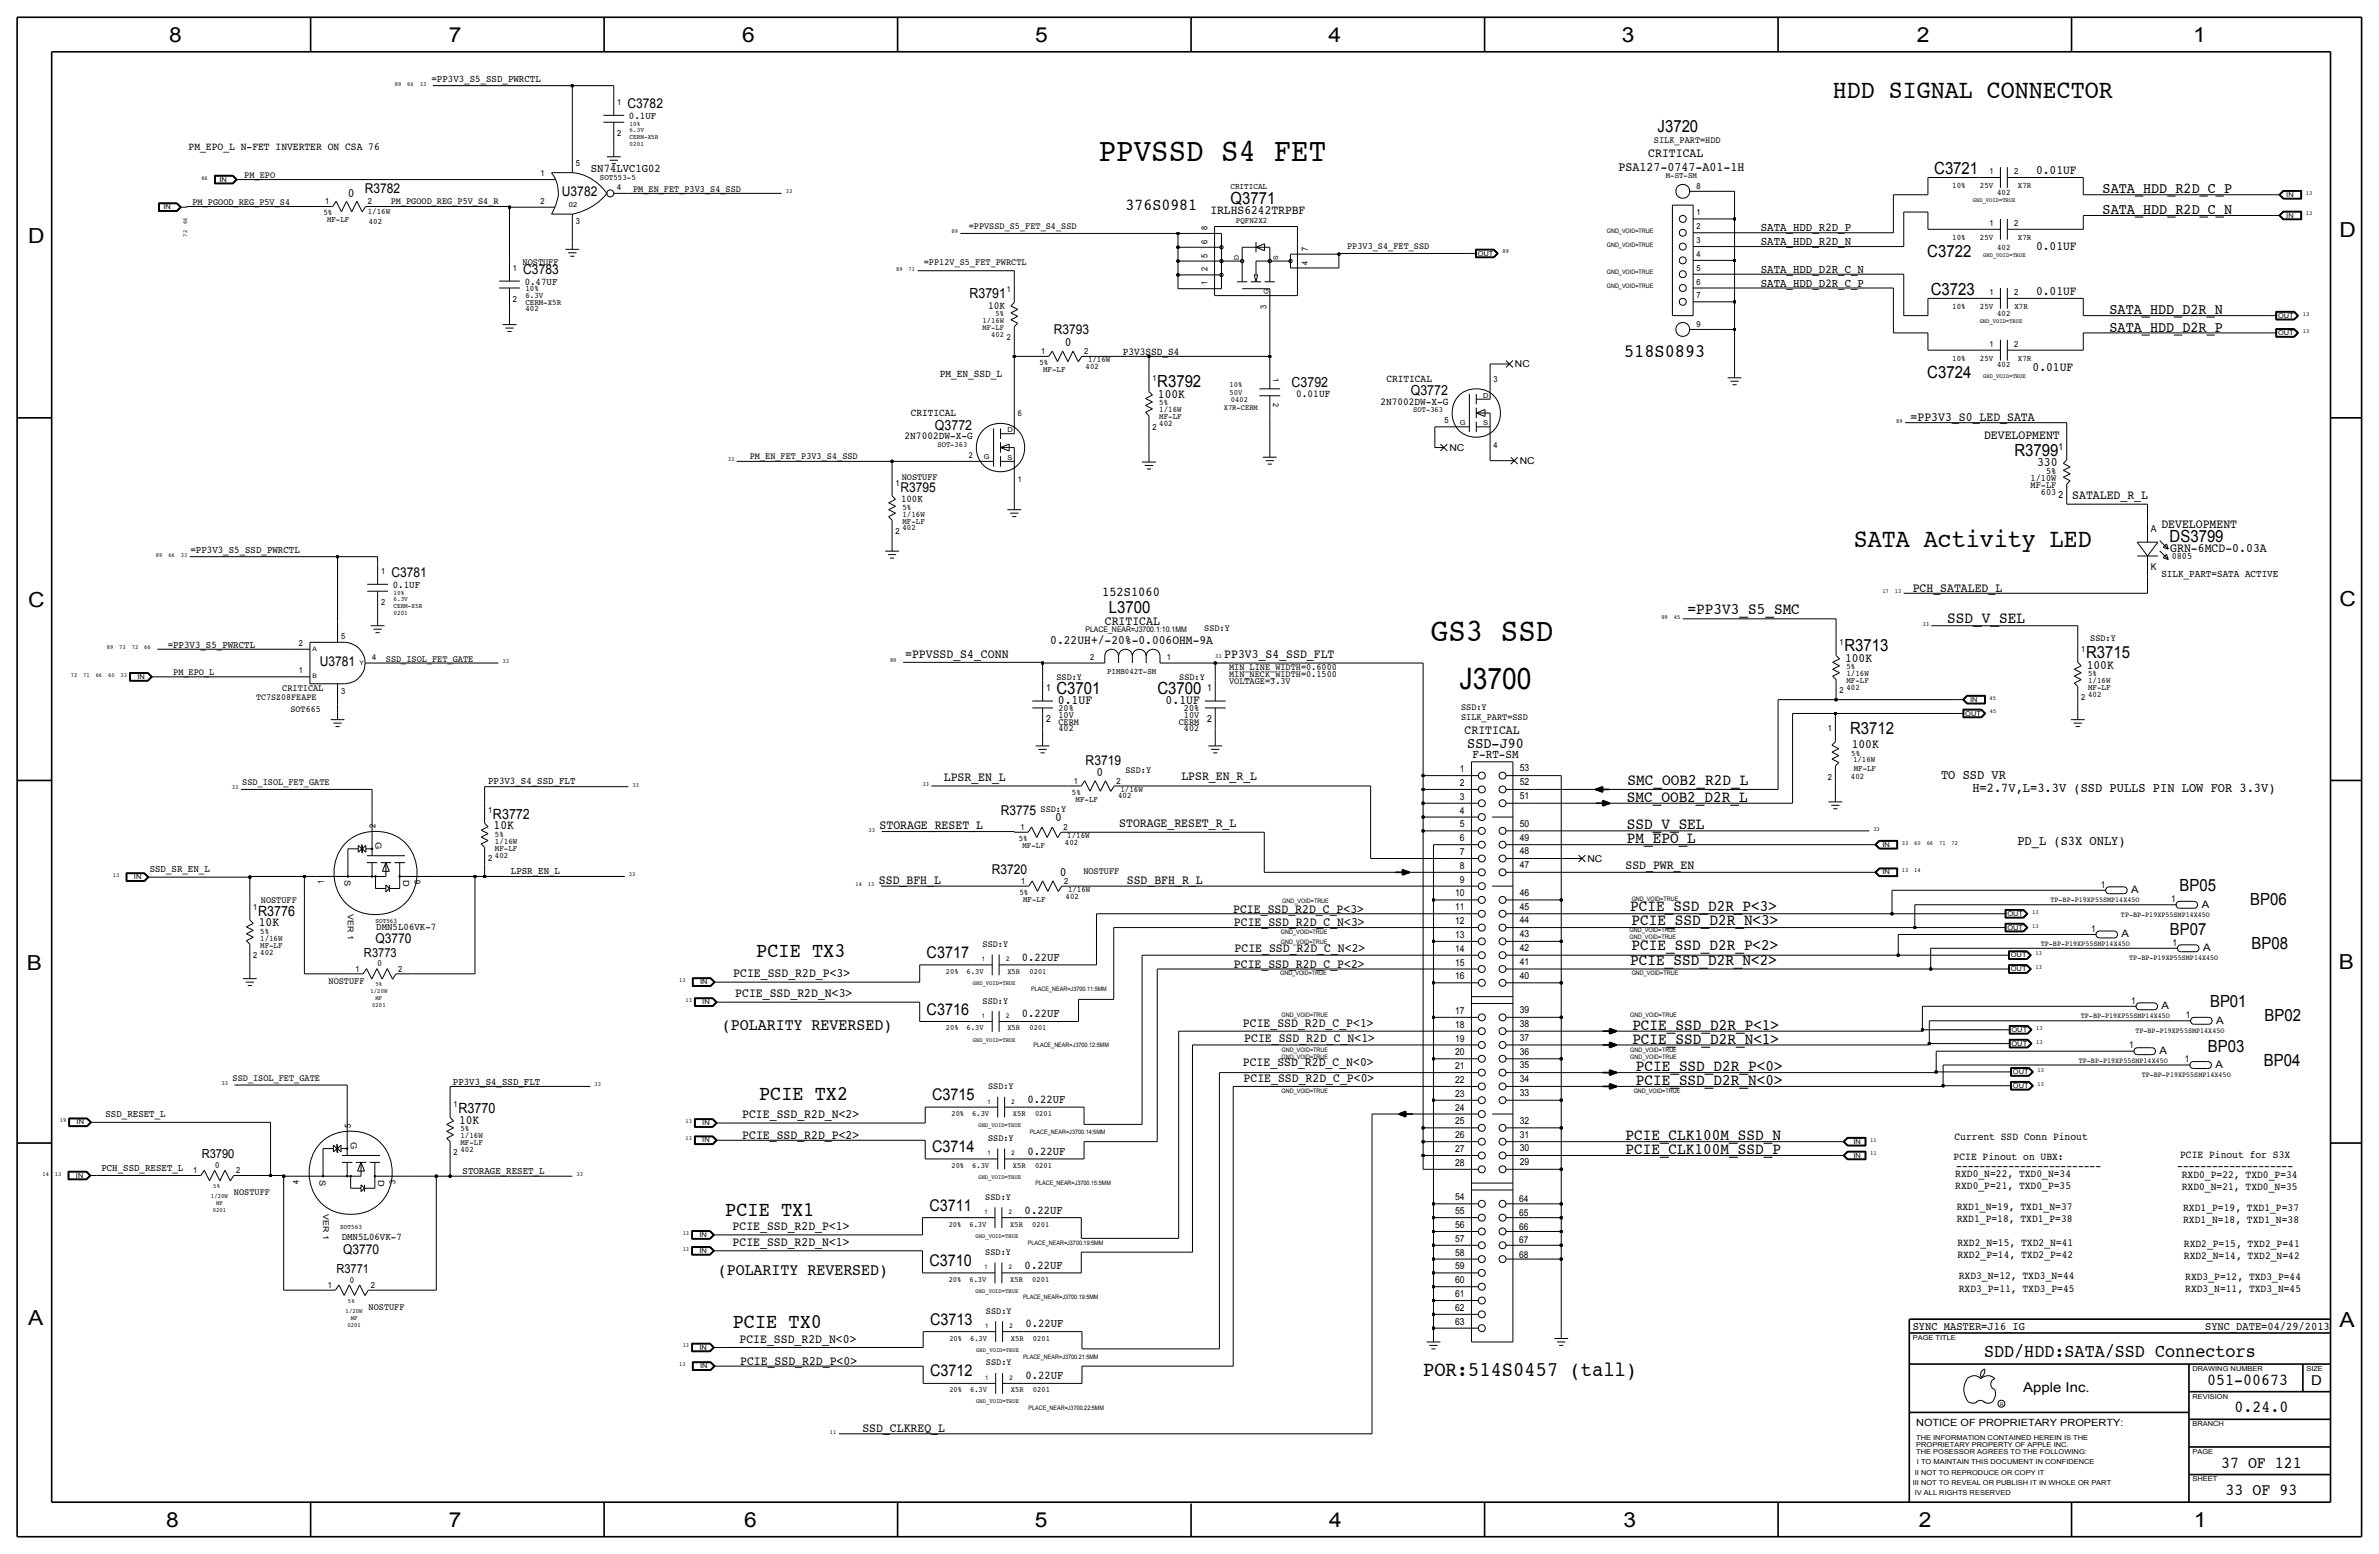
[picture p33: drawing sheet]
<svg xmlns="http://www.w3.org/2000/svg" width="875mm" height="572mm" viewBox="0 0 875 572" stroke-linecap="round" stroke-linejoin="round" font-family="sans-serif">
<defs><g id="words">
<g font-size="12">
<text x="404.1" y="59.2">PPVSSD S4 FET</text>
<text x="526.3" y="235.7">GS3 SSD</text>
</g>
<text font-size="10.9" x="536.9" y="253.5">J3700</text>
<g font-size="9.6">
<text x="674.1" y="36.1">HDD SIGNAL CONNECTOR</text>
<text x="681.9" y="201.2">SATA Activity LED</text>
</g>
<g font-size="7.7">
<text x="278.2" y="351.8">PCIE TX3</text>
<text x="279.2" y="404.4">PCIE TX2</text>
<text x="266.7" y="447">PCIE TX1</text>
<text x="269.5" y="488.4">PCIE TX0</text>
<text x="523.4" y="506.2">POR:514S0457 (tall)</text>
</g>
<g font-size="7.6">
<text x="62.2" y="15.5">8</text>
<text x="165" y="15.5">7</text>
<text x="273" y="15.5">6</text>
<text x="380.7" y="15.5">5</text>
<text x="488.6" y="15.5">4</text>
<text x="596.6" y="15.5">3</text>
<text x="705.1" y="15.5">2</text>
<text x="806.7" y="15.5">1</text>
<text x="10.4" y="89.4">D</text>
<text x="860.5" y="87.1">D</text>
<text x="10.4" y="223.3">C</text>
<text x="860.5" y="222.8">C</text>
<text x="9.8" y="356.6">B</text>
<text x="860.2" y="356.4">B</text>
<text x="10.4" y="487.4">A</text>
<text x="860.5" y="488.2">A</text>
<text x="61.2" y="561.6">8</text>
<text x="165" y="561.6">7</text>
<text x="273.8" y="561.6">6</text>
<text x="380.7" y="561.6">5</text>
<text x="488.9" y="561.6">4</text>
<text x="597.1" y="561.6">3</text>
<text x="705.8" y="561.6">2</text>
<text x="806.9" y="561.6">1</text>
</g>
<text font-size="7" x="597.4" y="131.3">518S0893</text>
<text font-size="6.9" x="729.8" y="499.1">SDD/HDD:SATA/SSD Connectors</text>
<g font-size="6.2">
<text x="609.7" y="48.5">J3720</text>
<text x="711.4" y="64">C3721</text>
<text x="414" y="77.2">376S0981</text>
<text x="452.6" y="74.9">Q3771</text>
<text x="708.9" y="94.5">C3722</text>
<text x="710.2" y="108.5">C3723</text>
<text x="425.7" y="142.5">R3792</text>
<text x="708.9" y="138.9">C3724</text>
<text x="740.9" y="167.6">R3799</text>
<text x="798" y="199.4">DS3799</text>
<text x="407.9" y="225.3">L3700</text>
<text x="678.4" y="239.5">R3713</text>
<text x="767.3" y="242.1">R3715</text>
<text x="388.6" y="255.3">C3701</text>
<text x="425.7" y="255.3">C3700</text>
<text x="680.5" y="270">R3712</text>
<text x="801.7" y="327.7">BP05</text>
<text x="827.6" y="333">BP06</text>
<text x="798.2" y="343.9">BP07</text>
<text x="828.1" y="349">BP08</text>
<text x="812.9" y="370.3">BP01</text>
<text x="832.9" y="375.7">BP02</text>
<text x="265.5" y="379">(POLARITY REVERSED)</text>
<text x="812.1" y="386.8">BP03</text>
<text x="832.7" y="391.9">BP04</text>
<text x="264" y="468.9">(POLARITY REVERSED)</text>
<text x="811.9" y="509.3">051-00673</text>
<text x="821.9" y="519.4">0.24.0</text>
<text x="817" y="539.8">37 OF 121</text>
<text x="818.6" y="549.9">33 OF 93</text>
</g>
<g font-size="5.9">
<text x="620.7" y="225.8">=PP3V3_S5_SMC</text>
<text x="716.2" y="229.1">SSD_V_SEL</text>
<text x="598.6" y="288.5">SMC_OOB2_R2D_L</text>
<text x="598.4" y="294.9">SMC_OOB2_D2R_L</text>
<text x="598.4" y="305.1">SSD_V_SEL</text>
<text x="598.4" y="310.1">PM_EPO_L</text>
<text x="599.6" y="335">PCIE_SSD_D2R_P&lt;3&gt;</text>
<text x="600.1" y="340.1">PCIE_SSD_D2R_N&lt;3&gt;</text>
<text x="340.8" y="352.3">C3717</text>
<text x="600.1" y="349.5">PCIE_SSD_D2R_P&lt;2&gt;</text>
<text x="599.6" y="354.8">PCIE_SSD_D2R_N&lt;2&gt;</text>
<text x="340.8" y="373.1">C3716</text>
<text x="600.4" y="378.7">PCIE_SSD_D2R_P&lt;1&gt;</text>
<text x="600.4" y="383.8">PCIE_SSD_D2R_N&lt;1&gt;</text>
<text x="601.7" y="394">PCIE_SSD_D2R_P&lt;0&gt;</text>
<text x="601.7" y="399">PCIE_SSD_D2R_N&lt;0&gt;</text>
<text x="342.8" y="404.6">C3715</text>
<text x="597.9" y="419.4">PCIE_CLK100M_SSD_N</text>
<text x="342.9" y="423.7">C3714</text>
<text x="597.9" y="424.4">PCIE_CLK100M_SSD_P</text>
<text x="341.8" y="445.3">C3711</text>
<text x="341.8" y="465.6">C3710</text>
<text x="342.1" y="487.2">C3713</text>
<text x="342.1" y="506.2">C3712</text>
</g>
<g font-size="5.6">
<text x="773.4" y="71.1">SATA_HDD_R2D_C_P</text>
<text x="773.4" y="78.7">SATA_HDD_R2D_C_N</text>
<text x="775.9" y="115.6">SATA_HDD_D2R_N</text>
<text x="775.9" y="121.9">SATA_HDD_D2R_P</text>
<text x="539.7" y="275.1">SSD-J90</text>
</g>
<g font-size="5.2">
<text x="181.3" y="301.2">R3772</text>
<text x="94.9" y="336.8">R3776</text>
<text x="168.6" y="409.4">R3770</text>
</g>
<g font-size="5.1">
<text x="356.6" y="109.7">R3791</text>
<text x="475.1" y="142.2">C3792</text>
<text x="518.9" y="145.3">Q3772</text>
<text x="343.9" y="158">Q3772</text>
</g>
<g font-size="5">
<text x="230.8" y="39.9">C3782</text>
<text x="134.1" y="71.1">R3782</text>
<text x="206.7" y="72">U3782</text>
<text x="192.5" y="100.8">C3783</text>
<text x="387.6" y="122.7">R3793</text>
<text x="331.2" y="180.8">R3795</text>
<text x="144" y="212.3">C3781</text>
<text x="405.4" y="219.2">152S1060</text>
<text x="117.6" y="245.1">U3781</text>
<text x="399.3" y="281.2">R3719</text>
<text x="713.9" y="286.5">TO SSD VR</text>
<text x="725.5" y="291.3">H=2.7V,L=3.3V (SSD PULLS PIN LOW FOR 3.3V)</text>
<text x="368.1" y="299.7">R3775</text>
<text x="742" y="310.9">PD_L (S3X ONLY)</text>
<text x="364.8" y="321.6">R3720</text>
<text x="138.1" y="346.7">Q3770</text>
<text x="126.2" y="461">Q3770</text>
<text x="850.1" y="509.3">D</text>
<text x="744.2" y="511.8">Apple Inc.</text>
</g>
<text font-size="4.8" x="595.3" y="62.7">PSA127-0747-A01-1H</text>
<g font-size="4.7">
<text x="606.2" y="57.7">CRITICAL</text>
<text x="748.9" y="64">0.01UF</text>
<text x="128" y="72.4">0</text>
<text x="445.2" y="78.7">IRLHS6242TRPBF</text>
<text x="748.9" y="91.9">0.01UF</text>
<text x="748.9" y="108.5">0.01UF</text>
<text x="391.6" y="127.3">0</text>
<text x="747.6" y="136.4">0.01UF</text>
<text x="425.9" y="146.3">100K</text>
<text x="702.8" y="154.9">=PP3V3_S0_LED_SATA</text>
<text x="729.7" y="161.5">DEVELOPMENT</text>
<text x="749.3" y="171.5">330</text>
<text x="762.2" y="183.6">SATALED_R_L</text>
<text x="795" y="194.3">DEVELOPMENT</text>
<text x="798.3" y="202.9">GRN-6MCD-0.03A</text>
<text x="703.5" y="217.7">PCH_SATALED_L</text>
<text x="406.4" y="229.9">CRITICAL</text>
<text x="386.3" y="237">0.22UH+/-20%-0.006OHM-9A</text>
<text x="332.9" y="241.8">=PPVSSD_S4_CONN</text>
<text x="450.3" y="242.1">PP3V3_S4_SSD_FLT</text>
<text x="678.6" y="243.3">100K</text>
<text x="767.5" y="245.9">100K</text>
<text x="389.1" y="259.1">0.1UF</text>
<text x="428.7" y="259.1">0.1UF</text>
<text x="538.7" y="270">CRITICAL</text>
<text x="681.1" y="275.1">100K</text>
<text x="347.2" y="287.3">LPSR_EN_L</text>
<text x="403.3" y="285.5">0</text>
<text x="434.5" y="286.8">LPSR_EN_R_L</text>
<text x="181.6" y="305.1">10K</text>
<text x="323.5" y="305.1">STORAGE_RESET_L</text>
<text x="388.1" y="302">0</text>
<text x="411.7" y="304.3">STORAGE_RESET_R_L</text>
<text x="389.9" y="322.3">0</text>
<text x="597.9" y="319.5">SSD_PWR_EN</text>
<text x="323.3" y="325.1">SSD_BFH_L</text>
<text x="414.5" y="325.1">SSD_BFH_R_L</text>
<text x="453.6" y="335.8">PCIE_SSD_R2D_C_P&lt;3&gt;</text>
<text x="95.2" y="340.6">10K</text>
<text x="453.8" y="340.6">PCIE_SSD_R2D_C_N&lt;3&gt;</text>
<text x="454.1" y="350.3">PCIE_SSD_R2D_C_N&lt;2&gt;</text>
<text x="269.7" y="359.4">PCIE_SSD_R2D_P&lt;3&gt;</text>
<text x="453.8" y="355.9">PCIE_SSD_R2D_C_P&lt;2&gt;</text>
<text x="270.5" y="366.8">PCIE_SSD_R2D_N&lt;3&gt;</text>
<text x="457.2" y="377.7">PCIE_SSD_R2D_C_P&lt;1&gt;</text>
<text x="457.7" y="383">PCIE_SSD_R2D_C_N&lt;1&gt;</text>
<text x="457.1" y="392.2">PCIE_SSD_R2D_C_N&lt;0&gt;</text>
<text x="457.4" y="397.8">PCIE_SSD_R2D_C_P&lt;0&gt;</text>
<text x="168.9" y="413.3">10K</text>
<text x="273" y="411.2">PCIE_SSD_R2D_N&lt;2&gt;</text>
<text x="273" y="418.8">PCIE_SSD_R2D_P&lt;2&gt;</text>
<text x="269.4" y="452.4">PCIE_SSD_R2D_P&lt;1&gt;</text>
<text x="269.4" y="458.2">PCIE_SSD_R2D_N&lt;1&gt;</text>
<text x="272" y="493.8">PCIE_SSD_R2D_N&lt;0&gt;</text>
<text x="272.2" y="501.9">PCIE_SSD_R2D_P&lt;0&gt;</text>
<text x="317.2" y="526.8">SSD_CLKREQ_L</text>
</g>
<g font-size="4.6">
<text x="133.9" y="351.8">R3773</text>
<text x="74.2" y="426">R3790</text>
<text x="123.7" y="468.1">R3771</text>
</g>
<text font-size="4.5" x="541.7" y="278.9">F-RT-SM</text>
<g font-size="4.4">
<text x="217.4" y="63.2">SN74LVC1G02</text>
<text x="647.6" y="85.1">SATA_HDD_R2D_P</text>
<text x="647.6" y="90.2">SATA_HDD_R2D_N</text>
<text x="647.6" y="100.3">SATA_HDD_D2R_C_N</text>
<text x="647.6" y="105.4">SATA_HDD_D2R_C_P</text>
<text x="375.9" y="353.3">0.22UF</text>
<text x="375.9" y="374.1">0.22UF</text>
<text x="377.9" y="405.6">0.22UF</text>
<text x="377.9" y="424.7">0.22UF</text>
<text x="376.9" y="446.3">0.22UF</text>
<text x="376.9" y="466.6">0.22UF</text>
<text x="377.1" y="488.2">0.22UF</text>
<text x="377.1" y="507.2">0.22UF</text>
</g>
<g font-size="4.3">
<text x="703.5" y="488.9">SYNC_MASTER=J16_IG</text>
<text x="811.1" y="488.9">SYNC_DATE=04/29/2013</text>
</g>
<g font-size="4">
<text x="69.4" y="55.1">PM_EPO_L N-FET INVERTER ON CSA 76</text>
<text x="718.9" y="419.4">Current SSD Conn Pinout</text>
<text x="801.9" y="426">PCIE Pinout for S3X</text>
<text x="718.6" y="426.7">PCIE Pinout on UBX:</text>
<text x="719.5" y="430">-------------------------</text>
<text x="800.8" y="430">--------------------</text>
<text x="719.2" y="432.8">RXD0_N=22, TXD0_N=34</text>
<text x="719.2" y="437.4">RXD0_P=21, TXD0_P=35</text>
<text x="802.5" y="433.1">RXD0_P=22, TXD0_P=34</text>
<text x="802.5" y="437.6">RXD0_N=21, TXD0_N=35</text>
<text x="719.7" y="445">RXD1_N=19, TXD1_N=37</text>
<text x="719.7" y="449.6">RXD1_P=18, TXD1_P=38</text>
<text x="803" y="445.3">RXD1_P=19, TXD1_P=37</text>
<text x="803" y="449.8">RXD1_N=18, TXD1_N=38</text>
<text x="719.9" y="458.2">RXD2_N=15, TXD2_N=41</text>
<text x="803.3" y="458.5">RXD2_P=15, TXD2_P=41</text>
<text x="719.9" y="462.8">RXD2_P=14, TXD2_P=42</text>
<text x="803.3" y="463">RXD2_N=14, TXD2_N=42</text>
<text x="720.5" y="470.4">RXD3_N=12, TXD3_N=44</text>
<text x="803.8" y="470.7">RXD3_P=12, TXD3_P=44</text>
<text x="720.5" y="475">RXD3_P=11, TXD3_P=45</text>
<text x="803.8" y="475.2">RXD3_N=11, TXD3_N=45</text>
</g>
<g font-size="3.9">
<text x="363.5" y="113.5">10K</text>
<text x="413" y="130.6">P3V3SSD_S4</text>
<text x="345.6" y="138.7">PM_EN_SSD_L</text>
<text x="510" y="140.5">CRITICAL</text>
<text x="476.8" y="146.1">0.01UF</text>
<text x="507.7" y="148.8">2N7002DW-X-G</text>
<text x="335" y="153.2">CRITICAL</text>
<text x="332.7" y="161.5">2N7002DW-X-G</text>
</g>
<g font-size="3.8">
<text x="158.7" y="30.2">=PP3V3_S5_SSD_PWRCTL</text>
<text x="231.3" y="43.7">0.1UF</text>
<text x="193" y="104.6">0.47UF</text>
<text x="331.4" y="184.7">100K</text>
<text x="70.1" y="203.5">=PP3V3_S5_SSD_PWRCTL</text>
<text x="795" y="212.1">SILK_PART=SATA ACTIVE</text>
<text x="144.5" y="216.2">0.1UF</text>
<text x="61.7" y="238.3">=PP3V3_S5_PWRCTL</text>
<text x="179.5" y="288.3">PP3V3_S4_SSD_FLT</text>
<text x="55.1" y="320.5">SSD_SR_EN_L</text>
<text x="187.9" y="321.3">LPSR_EN_L</text>
<text x="783.9" y="328.5">A</text>
<text x="809.8" y="333.8">A</text>
<text x="138.4" y="342.1">DMN5L06VK-7</text>
<text x="780.4" y="344.7">A</text>
<text x="810.3" y="349.8">A</text>
<text x="795.1" y="371.1">A</text>
<text x="815.2" y="376.5">A</text>
<text x="794.3" y="387.7">A</text>
<text x="814.9" y="392.7">A</text>
<text x="166.6" y="399">PP3V3_S4_SSD_FLT</text>
<text x="38.8" y="410.7">SSD_RESET_L</text>
<text x="37.3" y="430.5">PCH_SSD_RESET_L</text>
<text x="170.1" y="431.8">STORAGE_RESET_L</text>
<text x="125.7" y="456.2">DMN5L06VK-7</text>
</g>
<text font-size="3.7" x="704.8" y="524.5">NOTICE OF PROPRIETARY PROPERTY:</text>
<g font-size="3.5">
<text x="608.3" y="52.6">SILK_PART=HDD</text>
<text x="89.9" y="65.5">PM_EPO</text>
<text x="232.9" y="70.6">PM_EN_FET_P3V3_S4_SSD</text>
<text x="70.8" y="75.4">PM_PGOOD_REG_P5V_S4</text>
<text x="143.7" y="74.9">PM_PGOOD_REG_P5V_S4_R</text>
<text x="356.3" y="84.1">=PPVSSD_S5_FET_S4_SSD</text>
<text x="495.5" y="91.7">PP3V3_S4_FET_SSD</text>
<text x="192.2" y="97.3">NOSTUFF</text>
<text x="339.8" y="97.5">=PP12V_S5_FET_PWRCTL</text>
<text x="557.2" y="135.1">NC</text>
<text x="533.1" y="165.9">NC</text>
<text x="757.1" y="165.4">1</text>
<text x="275.8" y="168.7">PM_EN_FET_P3V3_S4_SSD</text>
<text x="559" y="170.7">NC</text>
<text x="331.7" y="176.5">NOSTUFF</text>
<text x="746.9" y="176.8">1/10W</text>
<text x="746.9" y="179.3">MF-LF</text>
<text x="752.6" y="174.2">5%</text>
<text x="750.7" y="181.9">603</text>
<text x="757.1" y="183.1">2</text>
<text x="791.2" y="195.6">A</text>
<text x="791.2" y="209.5">K</text>
<text x="798.8" y="205.7">0805</text>
<text x="442.9" y="231.9">SSD:Y</text>
<text x="768.8" y="235.7">SSD:Y</text>
<text x="141.9" y="243.3">SSD_ISOL_FET_GATE</text>
<text x="63.7" y="248.2">PM_EPO_L</text>
<text x="388.6" y="250.2">SSD:Y</text>
<text x="433.7" y="250.2">SSD:Y</text>
<text x="452.1" y="246.4">MIN_LINE_WIDTH=0.6000</text>
<text x="452.1" y="248.9">MIN_NECK_WIDTH=0.1500</text>
<text x="452.1" y="251.5">VOLTAGE=3.3V</text>
<text x="94.2" y="257.6">TC7SZ08FEAPE</text>
<text x="103.8" y="254">CRITICAL</text>
<text x="384.8" y="254">1</text>
<text x="444" y="254">1</text>
<text x="106.9" y="261.9">SOT665</text>
<text x="389.3" y="261.6">20%</text>
<text x="389.3" y="263.9">10V</text>
<text x="435.5" y="261.6">20%</text>
<text x="435.5" y="263.9">10V</text>
<text x="537.4" y="261.1">SSD:Y</text>
<text x="384.8" y="265.4">2</text>
<text x="389.3" y="269">402</text>
<text x="389.3" y="266.4">CERM</text>
<text x="433.6" y="266.4">CERM</text>
<text x="435.5" y="269">402</text>
<text x="444" y="265.4">2</text>
<text x="537.4" y="264.9">SILK_PART=SSD</text>
<text x="414" y="284.2">SSD:Y</text>
<text x="536.9" y="284">1</text>
<text x="559" y="283.7">53</text>
<text x="89.1" y="288.5">SSD_ISOL_FET_GATE</text>
<text x="536.9" y="289">2</text>
<text x="559" y="288.8">52</text>
<text x="559" y="293.9">51</text>
<text x="382.7" y="298.7">SSD:Y</text>
<text x="536.9" y="299.2">4</text>
<text x="536.9" y="294.1">3</text>
<text x="536.9" y="304.3">5</text>
<text x="559" y="304">50</text>
<text x="536.9" y="309.4">6</text>
<text x="559" y="309.1">49</text>
<text x="536.9" y="314.4">7</text>
<text x="559" y="314.2">48</text>
<text x="583.9" y="317">NC</text>
<text x="398.5" y="321.3">NOSTUFF</text>
<text x="536.9" y="319.5">8</text>
<text x="559" y="319.3">47</text>
<text x="535.2" y="329.7">10</text>
<text x="536.9" y="324.6">9</text>
<text x="559" y="329.4">46</text>
<text x="772.7" y="326.4">1</text>
<text x="96" y="332">NOSTUFF</text>
<text x="535.2" y="334.8">11</text>
<text x="559" y="334.5">45</text>
<text x="798.6" y="331.7">1</text>
<text x="535.2" y="339.9">12</text>
<text x="559" y="339.6">44</text>
<text x="535.2" y="344.9">13</text>
<text x="559" y="344.7">43</text>
<text x="769.1" y="342.6">1</text>
<text x="799.1" y="347.7">1</text>
<text x="361.4" y="348.2">SSD:Y</text>
<text x="535.2" y="350">14</text>
<text x="559" y="349.8">42</text>
<text x="138.7" y="355.3">0</text>
<text x="535.2" y="355.1">15</text>
<text x="559" y="354.8">41</text>
<text x="559" y="359.9">40</text>
<text x="120.9" y="362">NOSTUFF</text>
<text x="535.2" y="360.2">16</text>
<text x="361.4" y="369.1">SSD:Y</text>
<text x="783.9" y="369.1">1</text>
<text x="535.2" y="377.9">18</text>
<text x="535.2" y="372.9">17</text>
<text x="559" y="372.6">39</text>
<text x="559" y="377.7">38</text>
<text x="803.9" y="374.4">1</text>
<text x="535.2" y="383">19</text>
<text x="559" y="382.8">37</text>
<text x="535.2" y="388.1">20</text>
<text x="559" y="387.9">36</text>
<text x="783.1" y="385.6">1</text>
<text x="535.2" y="393.2">21</text>
<text x="559" y="392.9">35</text>
<text x="803.7" y="390.7">1</text>
<text x="85.5" y="397.5">SSD_ISOL_FET_GATE</text>
<text x="363.4" y="400.6">SSD:Y</text>
<text x="535.2" y="398.3">22</text>
<text x="559" y="398">34</text>
<text x="535.2" y="403.4">23</text>
<text x="559" y="403.1">33</text>
<text x="535.2" y="413.5">25</text>
<text x="535.2" y="408.4">24</text>
<text x="559" y="413.3">32</text>
<text x="363.4" y="419.6">SSD:Y</text>
<text x="535.2" y="418.6">26</text>
<text x="559" y="418.3">31</text>
<text x="535.2" y="423.7">27</text>
<text x="559" y="423.4">30</text>
<text x="79" y="429.5">0</text>
<text x="535.2" y="428.8">28</text>
<text x="559" y="428.5">29</text>
<text x="86.1" y="439.4">NOSTUFF</text>
<text x="362.4" y="441.2">SSD:Y</text>
<text x="535.2" y="441.4">54</text>
<text x="558.7" y="442">64</text>
<text x="535.2" y="446.5">55</text>
<text x="558.7" y="447">65</text>
<text x="535.2" y="451.6">56</text>
<text x="558.7" y="452.4">66</text>
<text x="362.4" y="461.5">SSD:Y</text>
<text x="535.2" y="461.8">58</text>
<text x="535.2" y="456.7">57</text>
<text x="558.7" y="457.2">67</text>
<text x="535.2" y="466.8">59</text>
<text x="558.7" y="462.5">68</text>
<text x="128.6" y="471.7">0</text>
<text x="535.2" y="471.9">60</text>
<text x="535.2" y="477">61</text>
<text x="135.6" y="481.6">NOSTUFF</text>
<text x="362.7" y="483.1">SSD:Y</text>
<text x="535.2" y="482.1">62</text>
<text x="535.2" y="487.2">63</text>
<text x="362.7" y="502.2">SSD:Y</text>
</g>
<text font-size="3.2" x="452.6" y="69.3">CRITICAL</text>
<g font-size="3.1">
<text x="227" y="38.6">1</text>
<text x="227" y="50">2</text>
<text x="198.8" y="64.8">1</text>
<text x="211.8" y="61">5</text>
<text x="612.7" y="65.5">M-ST-SM</text>
<text x="731.7" y="64">1</text>
<text x="740.9" y="64">2</text>
<text x="220.7" y="66.3">SOT553-5</text>
<text x="227" y="69.9">4</text>
<text x="624" y="69.3">8</text>
<text x="718.1" y="69.1">10%</text>
<text x="728.2" y="69.1">25V</text>
<text x="734.6" y="71.6">402</text>
<text x="742.2" y="69.1">X7R</text>
<text x="119.6" y="75.2">1</text>
<text x="135.3" y="75.2">2</text>
<text x="198.8" y="74.9">2</text>
<text x="118.9" y="79.2">5%</text>
<text x="120.3" y="81.8">MF-LF</text>
<text x="135.3" y="78.7">1/16W</text>
<text x="135.7" y="82.3">402</text>
<text x="211.8" y="82.6">3</text>
<text x="454.6" y="82">PQFN2X2</text>
<text x="624" y="79.2">1</text>
<text x="731.7" y="83.1">1</text>
<text x="740.9" y="83.1">2</text>
<text x="444.2" y="89.7" transform="rotate(-90 444.2 89.7)">6</text>
<text x="444.2" y="84.6" transform="rotate(-90 444.2 84.6)">8</text>
<text x="624" y="84.3">2</text>
<text x="624" y="89.4">3</text>
<text x="718.1" y="88.1">10%</text>
<text x="728.2" y="88.1">25V</text>
<text x="742.2" y="88.1">X7R</text>
<text x="444.2" y="94.7" transform="rotate(-90 444.2 94.7)">5</text>
<text x="481" y="92.2" transform="rotate(-90 481 92.2)">7</text>
<text x="624" y="94.5">4</text>
<text x="734.6" y="91.9">402</text>
<text x="188.7" y="99.6">1</text>
<text x="444.2" y="99.8" transform="rotate(-90 444.2 99.8)">2</text>
<text x="481" y="97.3" transform="rotate(-90 481 97.3)">4</text>
<text x="624" y="99.6">5</text>
<text x="193.2" y="107.2">10%</text>
<text x="444.2" y="104.9" transform="rotate(-90 444.2 104.9)">1</text>
<text x="624" y="104.6">6</text>
<text x="188.7" y="111">2</text>
<text x="193.2" y="109.5">6.3V</text>
<text x="193.2" y="112">CERM-X5R</text>
<text x="465.8" y="113.8" transform="rotate(-90 465.8 113.8)">3</text>
<text x="624" y="109.7">7</text>
<text x="718.1" y="113.5">10%</text>
<text x="728.2" y="113.5">25V</text>
<text x="731.7" y="108.5">1</text>
<text x="740.9" y="108.5">2</text>
<text x="740.9" y="113.5">X7R</text>
<text x="193.2" y="114.6">402</text>
<text x="734.6" y="116.1">402</text>
<text x="624" y="120.4">9</text>
<text x="383" y="130.3">1</text>
<text x="398.7" y="130.3">2</text>
<text x="731.7" y="127.5">1</text>
<text x="740.9" y="127.5">2</text>
<text x="382.3" y="134.4">5%</text>
<text x="383.7" y="136.9">MF-LF</text>
<text x="399.3" y="135.6">402</text>
<text x="400.2" y="133.1">1/16W</text>
<text x="718.1" y="132.6">10%</text>
<text x="728.2" y="132.6">25V</text>
<text x="734.6" y="135.1">402</text>
<text x="742.2" y="132.6">X7R</text>
<text x="423.9" y="140.2">1</text>
<text x="549.4" y="140.5">3</text>
<text x="426.4" y="149.1">5%</text>
<text x="426.4" y="151.6">1/16W</text>
<text x="426.4" y="154.2">MF-LF</text>
<text x="531.3" y="155.7">5</text>
<text x="423.9" y="158">2</text>
<text x="426.4" y="156.7">402</text>
<text x="549.4" y="164.6">4</text>
<text x="329.4" y="178.6">1</text>
<text x="331.9" y="187.5">5%</text>
<text x="331.9" y="190">1/16W</text>
<text x="329.4" y="196.3">2</text>
<text x="331.9" y="195.1">402</text>
<text x="331.9" y="192.5">MF-LF</text>
<text x="140.2" y="211.1">1</text>
<text x="140.2" y="222.5">2</text>
<text x="109.9" y="237.5">2</text>
<text x="125.4" y="234.9">5</text>
<text x="676.6" y="237.2">1</text>
<text x="765.5" y="239.8">1</text>
<text x="136.9" y="242.6">4</text>
<text x="401" y="242.6">2</text>
<text x="429.2" y="242.6">1</text>
<text x="109.9" y="247.7">1</text>
<text x="407.2" y="247.9">PIMB042T-SM</text>
<text x="679.1" y="251.2">MF-LF</text>
<text x="679.1" y="248.7">1/16W</text>
<text x="679.1" y="246.1">5%</text>
<text x="768" y="248.7">5%</text>
<text x="768" y="251.2">1/16W</text>
<text x="125.4" y="255.3">3</text>
<text x="676.6" y="255">2</text>
<text x="679.1" y="253.7">402</text>
<text x="765.5" y="257.6">2</text>
<text x="768" y="253.7">MF-LF</text>
<text x="768" y="256.3">402</text>
<text x="672.3" y="269">1</text>
<text x="680.9" y="278.1">5%</text>
<text x="681.6" y="280.4">1/16W</text>
<text x="672.3" y="286.8">2</text>
<text x="680.8" y="286.5">402</text>
<text x="681.8" y="283.5">MF-LF</text>
<text x="394.3" y="292.4">5%</text>
<text x="394.9" y="288.3">1</text>
<text x="410.7" y="288.3">2</text>
<text x="411.2" y="293.6">402</text>
<text x="412.1" y="291.1">1/16W</text>
<text x="179.5" y="299">1</text>
<text x="395.6" y="294.9">MF-LF</text>
<text x="138.1" y="304.5" transform="rotate(-90 138.1 304.5)">2</text>
<text x="375.4" y="305.3">1</text>
<text x="391.1" y="305.3">2</text>
<text x="138.1" y="309.6" transform="rotate(90 138.1 309.6)">G</text>
<text x="182.1" y="310.4">1/16W</text>
<text x="182.1" y="307.8">5%</text>
<text x="374.7" y="309.4">5%</text>
<text x="376.1" y="311.9">MF-LF</text>
<text x="391.7" y="310.6">402</text>
<text x="392.6" y="308.1">1/16W</text>
<text x="179.5" y="316.7">2</text>
<text x="182.1" y="315.5">402</text>
<text x="182.1" y="312.9">MF-LF</text>
<text x="126.7" y="323.7" transform="rotate(90 126.7 323.7)">S</text>
<text x="148.3" y="323.6" transform="rotate(90 148.3 323.6)">D</text>
<text x="119.1" y="325.1" transform="rotate(-90 119.1 325.1)">1</text>
<text x="154.6" y="325.1" transform="rotate(-90 154.6 325.1)">6</text>
<text x="375" y="329.2">5%</text>
<text x="375.6" y="325.1">1</text>
<text x="391.4" y="325.1">2</text>
<text x="392.8" y="327.9">1/16W</text>
<text x="93.2" y="334.5">1</text>
<text x="376.3" y="331.7">MF-LF</text>
<text x="391.9" y="330.5">402</text>
<text x="95.7" y="345.9">1/16W</text>
<text x="95.7" y="343.4">5%</text>
<text x="93.2" y="352.3">2</text>
<text x="95.7" y="351">402</text>
<text x="95.7" y="348.5">MF-LF</text>
<text x="130.8" y="357.4">1</text>
<text x="146.5" y="357.4">2</text>
<text x="166.8" y="407.2">1</text>
<text x="129" y="414.8" transform="rotate(-90 129 414.8)">5</text>
<text x="129" y="419.8" transform="rotate(90 129 419.8)">G</text>
<text x="169.4" y="418.6">1/16W</text>
<text x="169.4" y="416.1">5%</text>
<text x="166.8" y="424.9">2</text>
<text x="169.4" y="421.1">MF-LF</text>
<text x="169.4" y="423.7">402</text>
<text x="71.1" y="431.5">1</text>
<text x="86.8" y="431.5">2</text>
<text x="109.9" y="435.4" transform="rotate(-90 109.9 435.4)">4</text>
<text x="117.6" y="434" transform="rotate(90 117.6 434)">S</text>
<text x="139.1" y="433.9" transform="rotate(90 139.1 433.9)">D</text>
<text x="145.5" y="435.4" transform="rotate(-90 145.5 435.4)">3</text>
<text x="120.6" y="473.7">1</text>
<text x="136.3" y="473.7">2</text>
</g>
<g font-size="2.9">
<text x="370.4" y="107.4">1</text>
<text x="361.4" y="118.9">1/16W</text>
<text x="366.1" y="116.3">5%</text>
<text x="361.4" y="121.4">MF-LF</text>
<text x="364.6" y="124">402</text>
<text x="370.4" y="125.2">2</text>
<text x="452.3" y="142.2">10%</text>
<text x="468.3" y="139" transform="rotate(90 468.3 139)">1</text>
<text x="452.3" y="145.3">50V</text>
<text x="452.7" y="147.8">0402</text>
<text x="468.3" y="148.1" transform="rotate(90 468.3 148.1)">2</text>
<text x="374.3" y="153.2">6</text>
<text x="450.1" y="150.9">X7R-CERM</text>
<text x="519.8" y="151.6">SOT-363</text>
<text x="344.8" y="164.3">SOT-363</text>
<text x="356.4" y="168.4">2</text>
<text x="374.3" y="177.3">1</text>
<text x="399.2" y="232.4">PLACE_NEAR=J3700.1:10.1MM</text>
<text x="128" y="336.3" transform="rotate(90 128 336.3)">VER 1</text>
<text x="347.9" y="358.1">20%</text>
<text x="355.5" y="358.1">6.3V</text>
<text x="370.5" y="358.1">X5R</text>
<text x="378.7" y="358.1">0201</text>
<text x="347.9" y="379">20%</text>
<text x="355.5" y="379">6.3V</text>
<text x="370.5" y="379">X5R</text>
<text x="378.7" y="379">0201</text>
<text x="350" y="410.5">20%</text>
<text x="357.6" y="410.5">6.3V</text>
<text x="372.6" y="410.5">X5R</text>
<text x="380.7" y="410.5">0201</text>
<text x="350" y="429.5">20%</text>
<text x="357.6" y="429.5">6.3V</text>
<text x="372.6" y="429.5">X5R</text>
<text x="380.7" y="429.5">0201</text>
<text x="118.8" y="446.5" transform="rotate(90 118.8 446.5)">VER 1</text>
<text x="348.9" y="451.1">20%</text>
<text x="356.6" y="451.1">6.3V</text>
<text x="371.6" y="451.1">X5R</text>
<text x="379.7" y="451.1">0201</text>
<text x="348.9" y="471.4">20%</text>
<text x="356.6" y="471.4">6.3V</text>
<text x="371.6" y="471.4">X5R</text>
<text x="379.7" y="471.4">0201</text>
<text x="349.2" y="493">20%</text>
<text x="356.8" y="493">6.3V</text>
<text x="371.8" y="493">X5R</text>
<text x="379.9" y="493">0201</text>
<text x="349.2" y="512.1">20%</text>
<text x="356.8" y="512.1">6.3V</text>
<text x="371.8" y="512.1">X5R</text>
<text x="379.9" y="512.1">0201</text>
</g>
<g font-size="2.8">
<text x="754.2" y="331.7">TP-BP-P19XP55SMP14X45O</text>
<text x="780.1" y="337.1">TP-BP-P19XP55SMP14X45O</text>
<text x="750.7" y="348">TP-BP-P19XP55SMP14X45O</text>
<text x="783.2" y="353.1">TP-BP-P19XP55SMP14X45O</text>
<text x="765.4" y="374.4">TP-BP-P19XP55SMP14X45O</text>
<text x="785.5" y="379.7">TP-BP-P19XP55SMP14X45O</text>
<text x="764.6" y="390.9">TP-BP-P19XP55SMP14X45O</text>
<text x="787.7" y="396">TP-BP-P19XP55SMP14X45O</text>
</g>
<g font-size="2.5">
<text x="231.6" y="46.2">10%</text>
<text x="231.6" y="53.6">0201</text>
<text x="231.6" y="48.5">6.3V</text>
<text x="231.6" y="51.1">CERM-X5R</text>
<text x="80.7" y="66.8">IN</text>
<text x="60.1" y="77">IN</text>
<text x="209.2" y="76.2">02</text>
<text x="840.9" y="72.4">IN</text>
<text x="840.9" y="80">IN</text>
<text x="543.5" y="94">OUT</text>
<text x="837.9" y="116.8">OUT</text>
<text x="837.9" y="123.2">OUT</text>
<text x="545.5" y="146.3">D</text>
<text x="370.5" y="159">D</text>
<text x="536.9" y="156.2">G</text>
<text x="545.5" y="156.5">S</text>
<text x="361.9" y="168.9">G</text>
<text x="370.5" y="169.2">S</text>
<text x="144.7" y="221">6.3V</text>
<text x="144.7" y="218.7">10%</text>
<text x="144.7" y="223.5">CERM-X5R</text>
<text x="144.7" y="226.1">0201</text>
<text x="50.5" y="249.7">IN</text>
<text x="722.8" y="263.1">OUT</text>
<text x="724.6" y="258.1">IN</text>
<text x="692.4" y="311.4">IN</text>
<text x="49.3" y="323.3">IN</text>
<text x="692.4" y="321.6">IN</text>
<text x="138.1" y="339.3">SOT563</text>
<text x="738.3" y="341.9">OUT</text>
<text x="738.3" y="336.8">OUT</text>
<text x="739.6" y="352">OUT</text>
<text x="739.6" y="357.1">OUT</text>
<text x="257.5" y="362">IN</text>
<text x="258.3" y="369.3">IN</text>
<text x="739.9" y="379.5">OUT</text>
<text x="739.9" y="384.6">OUT</text>
<text x="740.4" y="395">OUT</text>
<text x="740.4" y="400.1">OUT</text>
<text x="28.2" y="413.5">IN</text>
<text x="258.3" y="413.8">IN</text>
<text x="258.3" y="420.1">IN</text>
<text x="681.7" y="425.7">IN</text>
<text x="681.7" y="420.6">IN</text>
<text x="27.9" y="433.1">IN</text>
<text x="125.2" y="451.9">SOT563</text>
<text x="257.3" y="454.9">IN</text>
<text x="257.3" y="460.8">IN</text>
<text x="257.3" y="496.3">IN</text>
<text x="703.5" y="492.8">PAGE TITLE</text>
<text x="257.5" y="503.2">IN</text>
<text x="806.4" y="504.2">DRAWING NUMBER</text>
<text x="848.3" y="504.2">SIZE</text>
<text x="806.4" y="514.4">REVISION</text>
<text x="806.4" y="524.5">BRANCH</text>
<text x="704.8" y="532.1">PROPRIETARY PROPERTY OF APPLE INC.</text>
<text x="704.8" y="529.6">THE INFORMATION CONTAINED HEREIN IS THE</text>
<text x="704.8" y="534.7">THE POSESSOR AGREES TO THE FOLLOWING:</text>
<text x="705.1" y="538.5">I TO MAINTAIN THIS DOCUMENT IN CONFIDENCE</text>
<text x="806.4" y="534.7">PAGE</text>
<text x="704.3" y="542.3">II NOT TO REPRODUCE OR COPY IT</text>
<text x="806.4" y="544.8">SHEET</text>
<text x="703.5" y="546.1">III NOT TO REVEAL OR PUBLISH IT IN WHOLE OR PART</text>
<text x="704.3" y="549.9">IV ALL RIGHTS RESERVED</text>
</g>
<g font-size="2.3">
<text x="145.2" y="31.5">89</text>
<text x="149.8" y="31.5">66</text>
<text x="154.4" y="31.5">33</text>
<text x="74.1" y="66">66</text>
<text x="289" y="71.1">33</text>
<text x="848.1" y="71.6">13</text>
<text x="725.6" y="74.2">GND_VOID=TRUE</text>
<text x="68.8" y="82.4" transform="rotate(-90 68.8 82.4)">66</text>
<text x="848.1" y="79.2">13</text>
<text x="68.8" y="87" transform="rotate(-90 68.8 87)">72</text>
<text x="350" y="85.8">89</text>
<text x="591" y="85.6">GND_VOID=TRUE</text>
<text x="455.6" y="95.5" transform="rotate(-90 455.6 95.5)">D</text>
<text x="470.1" y="95.5" transform="rotate(-90 470.1 95.5)">S</text>
<text x="552.6" y="93.2">89</text>
<text x="591" y="90.7">GND_VOID=TRUE</text>
<text x="729.4" y="94.5">GND_VOID=TRUE</text>
<text x="329.6" y="99.6">89</text>
<text x="334.2" y="99.6">71</text>
<text x="591" y="100.8">GND_VOID=TRUE</text>
<text x="591" y="105.9">GND_VOID=TRUE</text>
<text x="466.5" y="108.2" transform="rotate(-90 466.5 108.2)">G</text>
<text x="728.2" y="118.6">GND_VOID=TRUE</text>
<text x="847" y="116.1">13</text>
<text x="847" y="122.4">13</text>
<text x="729.4" y="138.9">GND_VOID=TRUE</text>
<text x="697.4" y="155.4">89</text>
<text x="267.7" y="169.7">33</text>
<text x="57.4" y="204.7">89</text>
<text x="61.9" y="204.7">66</text>
<text x="66.5" y="204.7">33</text>
<text x="692.4" y="218.2">17</text>
<text x="696.9" y="218.2">13</text>
<text x="611.1" y="227.6">89</text>
<text x="615.6" y="227.6">45</text>
<text x="707.1" y="230.1">33</text>
<text x="39.3" y="238.8">89</text>
<text x="43.9" y="238.8">73</text>
<text x="48.5" y="238.8">72</text>
<text x="53" y="238.8">66</text>
<text x="114.9" y="239.5">A</text>
<text x="132.2" y="244.6">Y</text>
<text x="184.9" y="243.8">33</text>
<text x="327.4" y="243.6">89</text>
<text x="447" y="242.1">33</text>
<text x="26.1" y="248.9">72</text>
<text x="30.6" y="248.9">71</text>
<text x="35.2" y="248.9">66</text>
<text x="39.8" y="248.9">60</text>
<text x="44.4" y="248.9">33</text>
<text x="114.9" y="249.4">B</text>
<text x="731.8" y="257.3">45</text>
<text x="731.9" y="262.4">45</text>
<text x="85.3" y="290.3">33</text>
<text x="232.6" y="289.3">33</text>
<text x="339.3" y="289">33</text>
<text x="319.5" y="305.8">33</text>
<text x="689.1" y="305.6">33</text>
<text x="699.5" y="310.6">33</text>
<text x="704.1" y="310.6">60</text>
<text x="708.7" y="310.6">66</text>
<text x="713.2" y="310.6">71</text>
<text x="717.8" y="310.6">72</text>
<text x="41.6" y="322.6">13</text>
<text x="231.3" y="322.3">33</text>
<text x="699.5" y="320.8">13</text>
<text x="704.1" y="320.8">14</text>
<text x="314.7" y="325.9">14</text>
<text x="319.2" y="325.9">13</text>
<text x="471.6" y="332">GND_VOID=TRUE</text>
<text x="600.2" y="331.2">GND_VOID=TRUE</text>
<text x="747.4" y="341.1">13</text>
<text x="747.4" y="336">13</text>
<text x="471.1" y="343.4">GND_VOID=TRUE</text>
<text x="471.1" y="347.2">GND_VOID=TRUE</text>
<text x="599.4" y="345.2">GND_VOID=TRUE</text>
<text x="599.4" y="342.6">GND_VOID=TRUE</text>
<text x="361.1" y="353.6">1</text>
<text x="370" y="353.6">2</text>
<text x="748.7" y="351.3">13</text>
<text x="470.9" y="358.6">GND_VOID=TRUE</text>
<text x="600.2" y="358.4">GND_VOID=TRUE</text>
<text x="748.7" y="356.4">13</text>
<text x="136.3" y="365.3">1/20W</text>
<text x="138.1" y="362.7">5%</text>
<text x="249.8" y="361.2">13</text>
<text x="357.8" y="362.2">GND_VOID=TRUE</text>
<text x="379.3" y="364.5">PLACE_NEAR=J3700.11:5MM</text>
<text x="136.9" y="370.3">0201</text>
<text x="138.1" y="367.8">MF</text>
<text x="252.1" y="368.6">13</text>
<text x="361.1" y="374.4">1</text>
<text x="370" y="374.4">2</text>
<text x="471.4" y="374.1">GND_VOID=TRUE</text>
<text x="599.6" y="374.1">GND_VOID=TRUE</text>
<text x="357.8" y="383">GND_VOID=TRUE</text>
<text x="748.9" y="378.7">13</text>
<text x="748.9" y="383.8">13</text>
<text x="380.1" y="385.1">PLACE_NEAR=J3700.12:5MM</text>
<text x="471.4" y="386.8">GND_VOID=TRUE</text>
<text x="471.4" y="389.4">GND_VOID=TRUE</text>
<text x="599.6" y="386.8">GND_VOID=TRUE</text>
<text x="599.6" y="389.4">GND_VOID=TRUE</text>
<text x="749.5" y="394.2">13</text>
<text x="81.5" y="399">33</text>
<text x="218.6" y="399.5">33</text>
<text x="749.5" y="399.3">13</text>
<text x="363.2" y="405.9">1</text>
<text x="372.1" y="405.9">2</text>
<text x="471.4" y="402.1">GND_VOID=TRUE</text>
<text x="600.9" y="402.1">GND_VOID=TRUE</text>
<text x="22" y="412.8">19</text>
<text x="252.1" y="413">13</text>
<text x="252.1" y="419.4">13</text>
<text x="359.9" y="414.5">GND_VOID=TRUE</text>
<text x="378.8" y="417.1">PLACE_NEAR=J3700.14:5MM</text>
<text x="687.8" y="419.9">11</text>
<text x="363.2" y="424.9">1</text>
<text x="372.1" y="424.9">2</text>
<text x="687.8" y="424.9">11</text>
<text x="15.6" y="432.3">14</text>
<text x="20.2" y="432.3">13</text>
<text x="78.5" y="436.9">5%</text>
<text x="212" y="432.6">33</text>
<text x="359.9" y="433.6">GND_VOID=TRUE</text>
<text x="380.9" y="435.9">PLACE_NEAR=J3700.15:5MM</text>
<text x="77.6" y="440.7">1/20W</text>
<text x="79.5" y="443.2">MF</text>
<text x="78.2" y="445.8">0201</text>
<text x="362.2" y="446.5">1</text>
<text x="371" y="446.5">2</text>
<text x="251.1" y="454.2">13</text>
<text x="358.9" y="455.2">GND_VOID=TRUE</text>
<text x="251.1" y="460">13</text>
<text x="378.1" y="457.7">PLACE_NEAR=J3700.19:5MM</text>
<text x="362.2" y="466.9">1</text>
<text x="371" y="466.9">2</text>
<text x="128" y="479">5%</text>
<text x="358.9" y="475.5">GND_VOID=TRUE</text>
<text x="376.3" y="477.8">PLACE_NEAR=J3700.19:5MM</text>
<text x="127.1" y="482.9">1/20W</text>
<text x="129" y="485.4">MF</text>
<text x="127.8" y="487.9">0201</text>
<text x="362.4" y="488.4">1</text>
<text x="371.3" y="488.4">2</text>
<text x="251.1" y="495.6">13</text>
<text x="359.1" y="497.1">GND_VOID=TRUE</text>
<text x="249.8" y="502.4">13</text>
<text x="376.3" y="499.9">PLACE_NEAR=J3700.21:5MM</text>
<text x="362.4" y="507.5">1</text>
<text x="371.3" y="507.5">2</text>
<text x="359.1" y="516.1">GND_VOID=TRUE</text>
<text x="378.3" y="518.4">PLACE_NEAR=J3700.22:5MM</text>
<text x="305.3" y="527.3">11</text>
</g>
<text font-size="1.8" x="735.5" y="516.9">R</text>
</g></defs>
<g fill="none" stroke="#000" stroke-width=".37">
<path d="M159.2 31.5h51.3zM210.5 31.5h15.3zM210.5 31.5v24.4zM225.8 31.5v3.3zM225.8 34.8v7.6zM210.5 55.9v7.6zM221.9 42.4h7.7zM221.9 45h7.7zM223.2 57.7h5.1zM224.2 58.9h3.1zM225.8 52.6v2.5zM225.8 55.1v2.6z"/>
<path d="M225.8 45v7.6zM58.3 74.6v3.2zM58.3 77.8h6.8zM58.3 74.6h6.8zM58.4 74.7h6.7zM58.4 74.7v3zM58.4 77.7h6.7zM58.5 74.8v2.8zM58.5 77.6h6.5zM58.5 74.8h6.5zM58.6 74.9h6.4zM58.6 74.9v2.6z"/>
<path d="M58.6 77.5h6.4zM65 77.5l1.2-1.3zM65 74.9l1.2 1.3zM65 74.8l1.4 1.4zM65 77.6l1.4-1.4zM65.1 74.7l1.4 1.5zM65.1 77.7l1.4-1.5zM65.1 77.8l1.6-1.6zM65.1 74.6l1.6 1.6zM66.2 76.2h2.6zM68.8 75.9h48.5zM68.8 75.9v.3z"/>
<path d="M78.9 64.5h6.8zM78.9 64.5v3.1zM78.9 67.6h6.8zM79 64.6h6.6zM79 64.6v2.9zM79 67.5h6.6zM79.1 64.7v2.7zM79.1 67.4h6.5zM79.1 64.7h6.5zM79.2 64.8v2.5zM79.2 67.3h6.3zM79.2 64.8h6.3z"/>
<path d="M85.5 64.8l1.3 1.2zM85.5 67.3l1.3-1.3zM85.6 67.4l1.4-1.4zM85.6 64.7l1.4 1.3zM85.6 67.5l1.5-1.5zM85.6 64.6l1.5 1.4zM85.7 67.6l1.6-1.6zM85.7 64.5l1.6 1.5zM86.8 66h2.6zM89.4 66h105.9zM117.3 75.9h5.1zM123.6 74l-1.2 1.9z"/>
<path d="M123.6 74l2 3.9zM127.5 74l-1.9 3.9zM127.5 74l1.9 3.9zM131.3 74l-1.9 3.9zM131.3 74l1.9 3.9zM134.5 75.9l-1.3 2.1zM134.5 75.9h5.7zM140.2 75.9h47.2zM187.4 75.9v.3zM187.4 76.2h7.9zM187.4 76.2v19.6zM195.3 66h8.9z"/>
<path d="M195.3 76.2h8.9zM202.8 63.6a11.4 11.4 0 0 1 2.5 7.6M202.9 78.7h7.6zM202.9 63.5h7.6zM205.4 71.1a19.9 19.9 0 0 1-2.6 7.7M210.5 78.7v7.7zM210.5 63.5a17.6 17.6 0 0 1 12.7 7.7M223.2 71.1a22.3 22.3 0 0 1-12.7 7.7M225 60.2h1.5zM225.8 71.1h5zM230.8 71.1h56.7zM615.1 75.4h7.7z"/>
<path d="M615.1 75.4v40.7zM621.5 70.4h8.9zM622.8 75.4v40.7zM630.4 70.4h7.6zM638 70.4v10.1zM696.4 71.6v14zM696.4 71.6h12.7zM700.2 78v12.7zM700.2 78h8.9zM709.1 65.3v6.3zM709.1 65.3h19.1zM709.1 78v6.3z"/>
<path d="M728.2 65.3h7.6zM735.8 61.5v7.6zM738.3 61.5v7.6zM738.3 65.3h7.6zM745.9 65.3h20.4zM766.3 79.2h69.8zM766.3 79.2v5.1zM766.3 65.3v6.3zM766.3 71.6h69.8zM836.1 79.2h2.6zM836.1 71.6h2.6zM838.2 79.2l1.6 1.6z"/>
<path d="M838.2 71.6l1.6 1.6zM838.4 79.2l1.4-1.4zM838.4 71.6l1.4-1.4zM838.4 79.2l1.4 1.5zM838.4 71.6l1.4 1.5zM838.5 79.2l1.4 1.4zM838.5 71.6l1.4 1.4zM838.5 79.2l1.4-1.3zM838.5 71.6l1.4-1.3zM838.7 79.2l1.2-1.2zM838.7 71.6l1.2-1.2zM838.7 79.2l1.2 1.3z"/>
<path d="M838.7 71.6l1.2 1.3zM839.8 77.7l-1.6 1.5zM839.8 70.1l-1.6 1.5zM839.8 73.2h6.8zM839.8 77.7h6.8zM839.8 70.1h6.8zM839.8 77.8h6.7zM839.8 70.2h6.7zM839.8 73.1h6.7zM839.9 77.9h6.5zM839.9 70.3h6.5zM839.9 73h6.5z"/>
<path d="M839.9 78h6.4zM839.9 70.4h6.4zM839.9 72.9h6.4zM846.3 78v2.5zM846.3 70.4v2.5zM846.4 77.9v2.7zM846.4 70.3v2.7zM846.5 77.8v2.9zM846.5 70.2v2.9zM846.6 77.7v3.1zM846.6 70.1v3.1zM187.4 95.8v7.6z"/>
<path d="M208 91.7h5.1zM209 93h3zM209.8 94.2h1.5zM210.5 86.4v2.8zM210.5 89.2v2.5zM337.5 99.6h35.6zM353.3 85.9h80zM373.1 99.6v4zM433.3 85.9h5.8zM433.3 90.9h5.8zM433.3 96h5.8zM433.3 85.9v5z"/>
<path d="M433.3 90.9v5.1zM433.3 96v5.1zM439.1 96h17.8zM439.1 85.9h10.2zM439.1 90.9h10.2zM446.7 83.3h30.5zM446.7 83.3v25.4zM449.3 85.9v20.3zM456.9 90.9v12.7zM456.9 90.9h10.2zM462 96v5.1zM462 96h12.7z"/>
<path d="M462 90.9l3.1 1.3zM462 90.9l3.1-1.2zM462 89v3.8zM465.1 89.7v2.5zM467.1 90.9v12.7zM474.7 98.6h10.1zM474.7 93.5h10.1zM474.7 93.5v5.1zM477.2 83.3v25.4zM484.8 93.5h7.7zM484.8 98.6h7.7zM492.5 93.2h48z"/>
<path d="M492.5 93.2v.3zM492.5 93.5v5.1zM540.5 93.2h2.5zM542.7 91.6h6.8zM542.7 94.8h6.8zM542.7 91.6v3.2zM542.8 91.7v3zM542.8 94.7h6.7zM542.8 91.7h6.7zM542.9 91.8v2.8zM542.9 94.6h6.5zM542.9 91.8h6.5z"/>
<path d="M543 91.9h6.4zM543 91.9v2.6zM543 94.5h6.4zM549.4 94.5l1.2-1.3zM549.4 91.9l1.2 1.3zM549.4 94.6l1.4-1.4zM549.4 91.8l1.4 1.4zM549.5 94.7l1.4-1.5zM549.5 91.7l1.4 1.5zM549.5 94.8l1.6-1.6zM549.5 91.6l1.6 1.6zM622.8 90.7h7.6z"/>
<path d="M622.8 85.6h7.6zM622.8 95.8h7.6zM622.8 80.5h7.6zM630.4 80.5h7.6zM630.4 95.8h7.6zM630.4 85.6h66zM630.4 90.7h69.8zM638 80.5v15.3zM638 95.8v15.2zM709.1 84.3h19.1zM728.2 84.3h7.6zM735.8 80.5v7.6z"/>
<path d="M738.3 80.5v7.6zM738.3 84.3h7.6zM745.9 84.3h20.4zM839.8 80.8h6.8zM839.8 80.7h6.7zM839.9 80.6h6.5zM839.9 80.5h6.4zM183.6 105.9h7.6zM183.6 103.4h7.6zM184.9 119.4h5zM187.4 113.5v3.3zM187.4 105.9v7.6z"/>
<path d="M187.4 116.8v2.6zM371.8 117.6l2.5-1.3zM371.8 115.1l2.5-1.3zM371.8 112.5l2.5 1.3zM371.8 117.6l2.5 1.3zM371.8 115.1l2.5 1.2zM373.1 103.6v7.7zM373.1 111.3l-1.3 1.2zM374.3 118.9l-1.2 1.2zM433.3 101.1h5.8zM433.3 101.1v5.1zM433.3 106.2h5.8z"/>
<path d="M439.1 106.2h10.2zM439.1 101.1h10.2zM446.7 108.7h30.5zM455 103.6h3.8zM456.9 106.2h10.2zM460 103.6h3.9zM461.3 101.1l.7 2.5zM461.3 101.1h1.3zM462.6 101.1l-.6 2.5zM465.1 103.6h3.8zM467.1 116.3v14.8zM467.1 106.2v10.1z"/>
<path d="M615.1 116.1h7.7zM622.8 100.8h7.6zM622.8 105.9h7.6zM622.8 111h7.6zM630.4 111h7.6zM630.4 100.8h69.8zM630.4 105.9h66zM638 111v10.2zM696.4 105.9v16.5zM700.2 100.8v15.3zM700.2 116.1h8.9zM709.1 109.7v6.4z"/>
<path d="M709.1 109.7h19.1zM728.2 109.7h7.6zM735.8 105.9v7.6zM738.3 105.9v7.6zM738.3 109.7h7.6zM745.9 109.7h20.4zM766.3 116.1h68.5zM766.3 109.7v6.4zM834.8 116.1h2.6zM837.1 114.5h6.8zM837.1 117.7h6.8zM837.1 114.5v3.2z"/>
<path d="M837.2 114.6h6.6zM837.2 114.6v3zM837.2 117.6h6.6zM837.3 114.7v2.7zM837.3 117.4h6.5zM837.3 114.7h6.5zM837.4 114.8h6.3zM837.4 114.8v2.5zM837.4 117.3h6.3zM843.7 114.8l1.3 1.3zM843.7 117.3l1.3-1.2zM843.8 114.7l1.4 1.4z"/>
<path d="M843.8 117.6l1.5-1.5zM843.8 114.6l1.5 1.5zM843.9 117.7l1.6-1.6zM843.9 114.5l1.6 1.6zM845.2 116.1l-1.4 1.3zM185.9 120.7h3zM186.6 121.9h1.6zM373.1 131.1h7.6zM373.1 131.1v18.3zM373.1 126.5v4.6zM373.1 120.1v6.4zM380.7 131.1h5.1z"/>
<path d="M387 129.1l2 3.9zM387 129.1l-1.2 2zM390.9 129.1l-1.9 3.9zM390.9 129.1l1.9 3.9zM394.7 129.1l-1.9 3.9zM394.7 129.1l1.9 3.9zM397.9 131.1h5.7zM397.9 131.1l-1.3 2zM403.6 131.1h19zM422.6 131.1h44.5zM422.6 131.1v5.3zM422.6 136.4v7.6z"/>
<path d="M467.1 131.1v4.3zM467.1 135.4v7.6zM548.1 133.9v2.8zM548.1 133.9h7.1zM548.1 136.7v10.1zM553.9 132.6l2.6 2.5zM555.2 133.9h.2zM556.5 132.6l-2.6 2.5zM621.5 121.2h8.9zM630.4 121.2h7.6zM635.5 138.9h5zM638 121.2v15.2z"/>
<path d="M638 136.4v2.5zM696.4 122.4h12.7zM709.1 122.4v6.4zM709.1 128.8h19.1zM728.2 128.8h7.6zM735.8 125v7.6zM738.3 125v7.6zM738.3 128.8h7.6zM745.9 128.8h20.4zM766.3 122.4v6.4zM766.3 122.4h68.5zM834.8 122.4h2.6z"/>
<path d="M837.1 120.9h6.8zM837.1 124h6.8zM837.1 120.9v3.1zM837.2 121h6.6zM837.2 121v2.9zM837.2 123.9h6.6zM837.3 121.1v2.7zM837.3 123.8h6.5zM837.3 121.1h6.5zM837.4 121.2h6.3zM837.4 121.2v2.5zM837.4 123.7h6.3z"/>
<path d="M843.7 121.2l1.3 1.2zM843.7 123.7l1.3-1.3zM843.8 121.1l1.4 1.3zM843.8 123.8l1.4-1.4zM843.8 123.9l1.5-1.5zM843.8 121l1.5 1.4zM843.9 124l1.6-1.6zM843.9 120.9l1.6 1.5zM365.5 157.6v14zM368 157.6v3.8zM368 159.5h5.1zM373.1 149.4v10.1z"/>
<path d="M421.3 146.6l2.6-1.3zM421.3 151.6l2.6-1.2zM421.3 149.1l2.6-1.3zM421.3 151.6l1.3 1.3zM421.3 149.1l2.6 1.3zM421.3 146.6l2.6 1.2zM422.6 144l1.3 1.3zM422.6 159.3v8.1zM422.6 152.9v6.4zM463.2 143h7.7zM463.2 145.5h7.7zM467.1 153.2v12.4z"/>
<path d="M467.1 145.5v7.7zM527.8 157v7.6zM527.8 157h12.7zM540.5 144.9v14zM543 157h5.1zM543 151.9l3.2 1.3zM543 151.9l3.2-1.3zM543 150v3.8zM543 144.9v3.8zM543 155v3.9zM543 151.9h5.1zM543 146.8h5.1z"/>
<path d="M546.2 150.6v2.6zM548.1 151.9v15.2zM636.5 140.2h3zM637.2 141.5h1.6zM700.7 155.4h59.5zM760.2 155.4v6.1zM271 169.7h57.1zM328.1 169.7h24.7zM328.1 169.7v5.1zM328.1 174.8v7.6zM352.8 169.7h12.7zM368 169.7h5.1z"/>
<path d="M368 164.6l3.2 1.3zM368 164.6l3.2-1.3zM368 162.7v3.8zM368 167.7v3.9zM368 164.6h5.1zM371.2 163.3v2.6zM373.1 179.8v5.1zM373.1 164.6v15.2zM420.1 169.9h5zM421.1 171.2h3zM421.8 172.5h1.6zM422.6 167.4v2.5z"/>
<path d="M464.5 168.1h5.1zM465.5 169.4h3.1zM466.3 170.7h1.5zM467.1 165.6v2.5zM527.8 164.6h3.3zM529.8 163.3l2.5 2.6zM532.3 163.3l-2.5 2.6zM548.1 167.1v2.3zM548.1 169.4h8.9zM555.7 168.1l2.5 2.6zM558.2 168.1l-2.5 2.6zM758.9 175.5l2.5-1.3z"/>
<path d="M758.9 173l2.5-1.3zM758.9 170.4l1.3-1.2zM758.9 170.4l2.5 1.3zM758.9 175.5l2.5 1.3zM758.9 173l2.5 1.2zM760.2 161.5v7.7zM760.2 178.1v6.3zM761.4 176.8l-1.2 1.3zM326.8 190l1.3 1.3zM326.8 187.5l2.6 1.2zM326.8 184.9l2.6 1.3zM326.8 184.9l2.6-1.3z"/>
<path d="M326.8 190l2.6-1.3zM326.8 187.5l2.6-1.3zM328.1 182.4l1.3 1.2zM328.1 197.6v2.6zM328.1 191.3v6.3zM370.5 187.5h5.1zM371.6 188.7h3zM372.3 190h1.5zM373.1 184.9v2.6zM760.2 185.4h29.7zM760.2 184.4v1zM786.1 199.4l3.8 5.1z"/>
<path d="M786.1 199.4h7.6zM789.9 185.4v6.4zM789.9 191.8v7.6zM793.7 199.4l-3.8 5.1zM794.4 198.8l3.1 3.1zM69.8 204.7h54.4zM124.2 204.7v23.9zM124.2 204.7h14.7zM135.1 214.9h7.6zM135.1 217.4h7.6zM138.9 204.7v2.6zM138.9 207.3v7.6z"/>
<path d="M138.9 217.4v7.6zM325.6 202.7h5.1zM326.6 204h3zM327.4 205.2h1.5zM328.1 200.2v2.5zM700.2 218.2h89.7zM786.1 204.5h7.6zM789.9 212.1v6.1zM789.9 204.5v7.6zM794.4 202.6l3.1 3.1zM795.6 201.3l1.9 .6zM795.6 205.1l1.9 .6z"/>
<path d="M795.6 201.3l1.3-1.2zM796.9 200.1l.6 1.8zM796.9 203.9l.6 1.8zM796.9 203.9l-1.3 1.2zM57.9 238.8h48.5zM106.4 238.8h7.6zM114 236.2h12.7zM114 236.2v15.3zM124.2 228.6v7.6zM126.6 236.2a7.6 7.6 0 0 1 7.7 7.6 7.6 7.6 0 0 1-7.6 7.7M136.3 230.1h5.1zM137.4 231.4h3z"/>
<path d="M138.1 232.7h1.5zM138.9 225v2.6zM138.9 227.6v2.5zM618.9 227.6h56.4zM675.3 227.6v5.8zM675.3 233.4v7.6zM710.4 230.1h53.8zM764.2 230.1v5.9zM764.2 236v7.6zM47.7 247.3h6.8zM47.7 247.3v3.2zM47.7 250.5h6.8z"/>
<path d="M47.8 247.4h6.6zM47.8 247.4v3zM47.8 250.4h6.6zM47.9 247.5v2.8zM47.9 250.3h6.5zM47.9 247.5h6.5zM48 247.7h6.3zM48 247.7v2.5zM48 250.2h6.3zM54.3 247.6l1.3 1.3zM54.3 250.2l1.3-1.3zM54.4 250.3l1.3-1.4z"/>
<path d="M54.4 247.5l1.3 1.4zM54.4 247.4l1.5 1.5zM54.4 250.4l1.5-1.5zM54.5 250.5l1.5-1.6zM54.5 247.3l1.5 1.6zM55.6 248.9h2.5zM58.1 248.9h48.3zM106.4 248.9h7.6zM114 251.5h12.7zM124.2 259.1v3zM124.2 251.5v7.6zM134.3 243.8h7.6z"/>
<path d="M141.9 243.8h41.4zM332.2 243.6h51.3zM379.7 257.8h7.6zM383.5 243.6v.2zM383.5 243.8h15.2zM383.5 243.8v6.4zM383.5 250.2v7.6zM398.7 243.8h7.6zM406.3 241.3v2.5zM406.3 241.3a2.54 2.54 0 0 1 2.6-2.5 2.54 2.54 0 0 1 2.5 2.5 2.54 2.54 0 0 1 2.6-2.5 2.54 2.54 0 0 1 2.5 2.5 2.54 2.54 0 0 1 2.5-2.5 2.54 2.54 0 0 1 2.6 2.5 2.54 2.54 0 0 1 2.5-2.5 2.54 2.54 0 0 1 2.6 2.5M411.4 241.3v2.5zM416.5 241.3v2.5z"/>
<path d="M421.6 241.3v2.5zM426.7 243.8h7.6zM426.7 241.3v2.5zM434.3 243.8h12.7zM443.2 257.8h7.6zM447 243.8h76.4zM447 243.8v6.4zM447 250.2v7.6zM523.4 243.8v41.4zM654 257.3v33zM654 257.3h21.3zM674.1 248.7l1.2 1.2z"/>
<path d="M674.1 246.1l2.5 1.3zM674.1 243.6l2.5 1.3zM674.1 243.6l2.5-1.3zM674.1 248.7l2.5-1.3zM674.1 246.1l2.5-1.2zM675.3 241l1.3 1.3zM675.3 257.3h44.5zM675.3 256.3v1zM675.3 249.9v6.4zM719.8 257.3h2.5zM721.9 257.3l1.5-1.6zM721.9 257.3l1.5 1.6z"/>
<path d="M722 257.3l1.5 1.5zM722 257.3l1.5-1.5zM722.2 257.3l1.3 1.4zM722.3 257.3l1.3 1.3zM722.3 257.3l1.3-1.3zM723.4 258.9h6.8zM723.4 255.7h6.9zM723.5 255.8h6.6zM723.5 258.8h6.6zM723.5 255.9h6.5zM723.5 255.9l-1.3 1.4zM723.5 258.7h6.5z"/>
<path d="M723.6 256h6.3zM723.6 258.6h6.3zM729.9 256v2.6zM730 255.9v2.8zM730.1 255.8v3zM730.2 255.7v3.2zM763 246.1l2.5-1.2zM763 251.2l2.5-1.3zM763 248.7l2.5-1.3zM763 251.2l1.2 1.3zM763 248.7l2.5 1.2zM763 246.1l2.5 1.3z"/>
<path d="M764.2 258.8v3.3zM764.2 252.5v6.3zM764.2 243.6l1.3 1.3zM121.6 264.7h5.1zM122.6 265.9h3.1zM123.4 267.2h1.5zM124.2 262.1v2.6zM379.7 260.4h7.6zM380.9 274.3h5.1zM382 275.6h3zM382.7 276.9h1.6zM383.5 268v3.8z"/>
<path d="M383.5 271.8v2.5zM383.5 260.3v7.7zM443.2 260.4h7.6zM444.4 274.3h5.1zM445.5 275.6h3zM446.2 276.9h1.6zM447 268v3.8zM447 260.3v7.7zM447 271.8v2.5zM659.3 262.4v33zM659.3 262.4h15.8zM673.8 279.1l2.6-1.2z"/>
<path d="M673.8 276.6l2.6-1.3zM673.8 274.1l1.3-1.3zM673.8 274.1l2.6 1.2zM673.8 279.1l2.6 1.3zM673.8 276.6l2.6 1.3zM675.1 262.4v2.8zM675.1 265.2v7.6zM675.1 262.4h44.7zM719.8 262.4h2.5zM722 264h6.8zM722 260.8v3.2zM722 260.8h6.8z"/>
<path d="M722.1 260.9v3zM722.1 263.9h6.7zM722.1 260.9h6.7zM722.2 261h6.5zM722.2 261v2.8zM722.2 263.8h6.5zM722.3 261.1h6.4zM722.3 261.1v2.6zM722.3 263.7h6.4zM728.7 263.7l1.2-1.3zM728.7 261.1l1.2 1.3zM728.7 261l1.4 1.4z"/>
<path d="M728.8 263.9l1.4-1.5zM728.8 260.9l1.4 1.5zM728.8 260.8l1.6 1.6zM728.8 264l1.6-1.6zM730.1 262.4l-1.4 1.4zM761.7 264.7h5.1zM762.7 265.9h3.1zM763.5 267.2h1.5zM764.2 262.1v2.6zM88.6 290.3h48.3zM136.9 290.3v9.2zM136.9 299.5v15.2z"/>
<path d="M178.3 289.3v5.8zM178.3 295.1v7.7zM178.3 289.3h52.8zM342.6 289.1h50zM392.6 289.1h5.1zM399 287.1l1.9 3.9zM399 287.1l-1.3 2zM402.8 287.1l-1.9 3.9zM402.8 287.1l1.9 3.9zM406.6 287.1l-1.9 3.9zM406.6 287.1l1.9 3.9zM409.8 289.1h5.7z"/>
<path d="M409.8 289.1l-1.3 2zM415.5 289.1h88.6zM504.1 289.1v26.6zM523.4 285.2v5.1zM523.4 290.3v5.1zM523.4 295.4v5.1zM523.4 285.2h10.2zM523.4 290.3h10.2zM523.4 295.4h10.2zM533.6 285.2h10.2zM533.6 295.4h10.2zM533.6 290.3h10.2z"/>
<path d="M541.2 280.2h15.3zM541.2 280.2v213.3zM553.9 295.4h10.2zM553.9 285.2h10.2zM553.9 290.3h10.2zM556.5 280.2v213.3zM564.1 290.3h89.9zM564.1 295.4h95.2zM564.1 285.2h10.1zM574.2 285.2v45.8zM672.5 294.9h5.1zM673.6 296.2h3z"/>
<path d="M674.3 297.4h1.5zM675.1 288v4.4zM675.1 292.4v2.5zM675.1 281.7v6.3zM676.4 280.4l-1.3 1.3zM126.7 310.5a16.2 16.2 0 0 1 22.9 0 16 16 0 0 1-3 23.6 15.6 15.6 0 0 1-22.8-7.4 16.5 16.5 0 0 1 2.9-16.2zM128 312.2v10.1zM128 312.2h3.8zM131.8 310.9l1.2 1.3zM131.8 313.4l1.2-1.2zM131.8 310.9v2.5zM132.8 310.6l.2 .3z"/>
<path d="M133 313.4l.3 .3zM133 310.9v2.5zM133 310.6l.3 .3zM133.3 313.4l.3 .3zM133.3 310.9v2.5zM133.3 312.2l1.3 1.2zM134.6 310.9l-1.3 1.3zM134.6 310.9v2.5zM134.6 312.2h2.3zM134.9 317.2h3.8zM134.9 314.7h14zM136.9 317.2v5.1z"/>
<path d="M140 317.2h3.9zM141.9 317.2v5.1zM141.9 317.2l-1.2 3.2zM141.9 317.2l1.3 3.2zM145.1 317.2h3.8zM147 317.2v9.6zM177 305.3l2.5-1.3zM177 310.4l2.5-1.3zM177 307.8l2.5-1.2zM177 310.4l1.3 1.3zM177 307.8l2.5 1.3zM177 305.3l2.5 1.3z"/>
<path d="M178.3 318v4.3zM178.3 311.7v6.3zM178.3 302.8l1.2 1.2zM324.3 305.8h48.8zM373.1 305.8v.3zM373.1 306.1h5.1zM379.4 304.1l2 3.9zM379.4 304.1l-1.2 2zM383.2 304.1l-1.8 3.9zM383.2 304.1l2 3.9zM387 304.1l-1.8 3.9zM387 304.1l2 3.9z"/>
<path d="M390.2 306.1h5.7zM390.2 306.1l-1.2 2zM395.9 306.1h69.1zM465 306.1v14.7zM504.1 315.7h29.5zM523.4 300.5v5.1zM523.4 305.6v109.2zM523.4 300.5h10.2zM523.4 305.6h10.2zM527.3 310.6h6.3zM527.3 310.6v20.4zM533.6 315.7h10.2z"/>
<path d="M533.6 310.6h10.2zM533.6 305.6h10.2zM533.6 300.5h10.2zM548.8 300.5h7.7zM553.9 310.6h10.2zM553.9 315.7h10.2zM553.9 305.6h10.2zM564.1 315.7h17.8zM564.1 305.6h123.4zM564.1 310.6h123.4zM580.6 314.5l2.5 2.5zM583.1 314.5l-2.5 2.5z"/>
<path d="M687.5 310.6h2.6zM689.6 310.6l1.6 1.6zM689.6 310.6l1.6-1.5zM689.8 310.6l1.4 1.5zM689.8 310.6l1.4-1.4zM689.9 310.6l1.4 1.4zM690.1 310.6l1.2-1.2zM690.1 310.6l1.2 1.3zM691.2 319.2h6.8zM691.2 309.1h6.8zM691.2 312.2h6.8zM691.2 319.3h6.7z"/>
<path d="M691.2 309.2h6.7zM691.2 312.1h6.7zM691.3 319.4l-1.4 1.4zM691.3 309.3l-1.4 1.3zM691.3 319.4h6.5zM691.3 309.3h6.5zM691.3 312h6.5zM691.3 311.9h6.4zM691.3 319.5h6.4zM691.3 309.4h6.4zM697.7 319.5v2.6zM697.7 309.4v2.5z"/>
<path d="M697.8 319.4v2.8zM697.8 309.3v2.7zM697.9 319.3v3zM697.9 309.2v2.9zM698 319.2v3.2zM698 309.1v3.1zM46.4 321v3.2zM46.4 324.2h6.8zM46.4 321h6.8zM46.5 321.1h6.6zM46.5 321.1v3zM46.5 324.1h6.6z"/>
<path d="M46.6 321.2h6.5zM46.6 321.2v2.8zM46.6 324h6.5zM46.7 321.3h6.3zM46.7 321.3v2.5zM46.7 323.9h6.3zM53 323.9l1.3-1.3zM53 321.3l1.3 1.3zM53.1 321.2l1.4 1.4zM53.1 324.1l1.5-1.5zM53.1 321.1l1.5 1.5zM53.2 321l1.6 1.6z"/>
<path d="M53.2 324.2l1.6-1.6zM54.3 322.6h2.5zM54.5 322.6l-1.4 1.4zM56.8 322.6h35.1zM91.9 322.6v8.1zM91.9 322.3v.3zM91.9 322.3h20.1zM91.9 330.7v7.6zM91.9 338.3l1.3 1.3zM112 322.3h4.5zM112 322.3v35.8zM116.5 322.3h25.4z"/>
<path d="M138.1 326.7h3.8zM138.1 322.3v4.5zM140.7 320.4h2.5zM141.9 328l1.3-1.3zM141.9 325.5v2.5zM141.9 325.5l1.3 1.2zM143.2 326.7h3.8zM143.2 325.5v2.5zM147 322.3h12.7zM159.7 322.3h15zM174.7 322.3h3.6zM174.7 322.3v35.8z"/>
<path d="M178.3 322.3h51.5zM324.1 325.9h49.2zM373.3 325.9h5.1zM379.7 324l1.9 3.8zM379.7 324l-1.3 1.9zM383.5 324l-1.9 3.8zM383.5 324l1.9 3.8zM387.3 324l-1.9 3.8zM387.3 324l1.9 3.8zM390.5 325.9h5.7zM390.5 325.9l-1.3 2zM396.2 325.9h137.4z"/>
<path d="M403.3 336h130.3zM403.3 336v18.8zM465 320.8h68.6zM527.3 331h6.3zM527.3 331v15.2zM533.6 325.9h10.2zM533.6 331h10.2zM533.6 336h10.2zM533.6 320.8h10.2zM548.8 325.9h7.7zM553.9 331h10.2zM553.9 320.8h10.2z"/>
<path d="M553.9 336h10.2zM564.1 331h10.1zM564.1 336h131.8zM564.1 320.8h123.4zM574.2 331v15.2zM687.5 320.8h2.6zM689.6 320.8l1.6 1.6zM689.6 320.8l1.6-1.6zM689.8 320.8l1.4 1.5zM689.8 320.8l1.4-1.5zM689.9 320.8l1.4 1.4zM690.1 320.8l1.2-1.3z"/>
<path d="M690.1 320.8l1.2 1.3zM691.2 322.4h6.8zM691.2 322.3h6.7zM691.3 322.2h6.5zM691.3 322.1h6.4zM695.9 336h39.4zM695.9 327.4v8.6zM695.9 327.4h76.2zM704.3 332.7h93.7zM704.3 332.7v8.4zM735.3 336h2.5zM737.5 339.5h6.8z"/>
<path d="M737.5 334.5h6.8zM737.5 339.5v3.2zM737.5 337.6h6.8zM737.5 334.5v3.1zM737.6 339.6v3zM737.6 334.6v2.9zM737.6 337.5h6.7zM737.6 339.6h6.7zM737.6 334.6h6.7zM737.7 339.8v2.7zM737.7 334.7v2.7zM737.7 337.4h6.5z"/>
<path d="M737.7 339.8h6.5zM737.7 334.7h6.5zM737.8 339.9h6.4zM737.8 339.9v2.5zM737.8 334.8h6.4zM737.8 334.8v2.5zM737.8 337.3h6.4zM744.2 339.9l1.2 1.2zM744.2 334.8l1.2 1.2zM744.2 337.3l1.2-1.3zM744.2 339.8l1.4 1.3zM744.2 334.7l1.4 1.3z"/>
<path d="M744.2 337.4l1.4-1.4zM744.3 337.5l1.4-1.5zM744.3 339.6l1.4 1.5zM744.3 334.6l1.4 1.4zM744.3 339.5l1.6 1.6zM744.3 334.5l1.6 1.5zM745.9 336l-1.6 1.6zM772.1 327.4h2.5zM775.8 326.1h5.2zM775.9 326.2a1.25 1.25 0 0 0-1.4 1.2 1.25 1.25 0 0 0 1.4 1.3M775.9 328.7h5.1zM781 326.2a1.25 1.25 0 0 1 1.4 1.2 1.25 1.25 0 0 1-1.4 1.3"/>
<path d="M798 332.7h2.6zM801.7 331.5h5.2zM801.8 331.5a1.25 1.25 0 0 0-1.4 1.3 1.25 1.25 0 0 0 1.4 1.2M801.8 334h5.1zM806.9 331.5a1.25 1.25 0 0 1 1.4 1.3 1.25 1.25 0 0 1-1.4 1.2M89.4 359.9h5zM90.6 345.9l1.3 1.3zM90.6 343.4l2.6 1.3zM90.6 340.9l2.6 1.2zM90.6 340.9l2.6-1.3zM90.6 345.9l2.6-1.2zM90.6 343.4l2.6-1.3z"/>
<path d="M91.9 353.6v3.8zM91.9 357.4v2.5zM91.9 347.2v6.4zM112 358.1h16.5zM128.5 358.1h5.1zM134.8 356.2l-1.2 1.9zM134.8 356.2l2 3.9zM138.6 356.2l-1.8 3.9zM138.6 356.2l2 3.9zM142.4 356.2l-1.8 3.9zM142.4 356.2l2 3.9zM145.6 358.1l-1.2 2.1z"/>
<path d="M145.6 358.1h5.7zM151.3 358.1h23.4zM254.7 359.6v3.2zM254.7 359.6h6.8zM254.8 359.7v3zM254.8 359.7h6.6zM254.9 359.8v2.8zM254.9 359.8h6.5zM255 359.9h6.3zM255 359.9v2.6zM261.3 359.9l1.3 1.3zM261.4 359.8l1.3 1.4z"/>
<path d="M261.4 359.7l1.5 1.5zM261.5 359.6l1.5 1.6zM338.3 354.8h19zM338.3 354.8v6.4zM357.3 354.8h7.6zM364.9 351v7.6zM367.5 354.8h7.6zM367.5 351v7.6zM375.1 354.8h28.2zM409.7 341.1v26.4zM409.7 341.1h123.9zM420.1 351.3v62.2z"/>
<path d="M420.1 351.3h113.5zM425.7 356.4h107.9zM425.7 356.4v63.5zM527.3 346.2h6.3zM527.3 346.2v15.2zM533.6 341.1h10.2zM533.6 346.2h10.2zM533.6 351.3h10.2zM533.6 356.4h10.2zM553.9 356.4h10.2zM553.9 351.3h10.2zM553.9 346.2h10.2z"/>
<path d="M553.9 341.1h10.2zM564.1 346.2h10.1zM564.1 356.4h146zM564.1 351.3h134.1zM564.1 341.1h140.2zM574.2 346.2v15.2zM698.2 351.3h38.3zM698.2 343.7v7.6zM698.2 343.7h70.4zM704.3 341.1h31zM710.1 348.7h88.4zM710.1 356.4h26.4z"/>
<path d="M710.1 348.7v7.7zM735.3 341.1h2.5zM736.5 356.4h2.6zM736.5 351.3h2.6zM737.5 342.7h6.8zM737.6 342.6h6.7zM737.7 342.5h6.5zM737.8 342.4h6.4zM738.8 357.9h6.8zM738.8 354.8v3.1zM738.8 352.9h6.8zM738.8 349.7v3.2z"/>
<path d="M738.8 354.8h6.8zM738.8 349.7h6.8zM738.9 354.9v2.9zM738.9 357.8h6.6zM738.9 349.8v3zM738.9 352.8h6.6zM738.9 354.9h6.6zM738.9 349.8h6.6zM739 355h6.5zM739 349.9h6.5zM739 355v2.7zM739 357.7h6.5z"/>
<path d="M739 349.9v2.8zM739 352.7h6.5zM739.1 355.1h6.3zM739.1 355.1v2.5zM739.1 357.6h6.3zM739.1 350h6.3zM739.1 350v2.6zM739.1 352.6h6.3zM744.2 342.4l1.2-1.3zM744.2 342.5l1.4-1.4zM744.3 342.6l1.4-1.5zM744.3 342.7l1.6-1.6z"/>
<path d="M745.4 357.6l1.3-1.2zM745.4 352.6l1.3-1.3zM745.4 355.1l1.3 1.3zM745.4 350l1.3 1.3zM745.5 355l1.4 1.4zM745.5 349.9l1.4 1.4zM745.5 357.7l1.4-1.3zM745.5 352.7l1.4-1.4zM745.5 357.8l1.5-1.4zM745.5 352.8l1.5-1.5zM745.5 354.9l1.5 1.5zM745.5 349.8l1.5 1.5z"/>
<path d="M745.6 354.8l1.6 1.6zM745.6 349.7l1.6 1.6zM745.6 357.9l1.6-1.5zM745.6 352.9l1.6-1.6zM768.6 343.7h2.5zM772.2 342.4h5.2zM772.3 342.4a1.25 1.25 0 0 0-1.4 1.3 1.25 1.25 0 0 0 1.4 1.2M772.4 344.9h5zM777.4 342.4a1.25 1.25 0 0 1 1.5 1.3 1.25 1.25 0 0 1-1.5 1.2M798.5 348.7h2.6zM802.2 347.5h5.2zM802.3 347.5a1.25 1.25 0 0 0-1.4 1.3 1.25 1.25 0 0 0 1.4 1.2"/>
<path d="M802.3 350h5.1zM807.4 347.5a1.25 1.25 0 0 1 1.4 1.3 1.25 1.25 0 0 1-1.4 1.2M90.4 361.2h3zM91.1 362.5h1.6zM254.7 362.8h6.8zM254.8 362.7h6.6zM254.9 362.6h6.5zM255 362.5h6.3zM255.4 367v3.1zM255.4 370.1h6.8zM255.4 367h6.8zM255.5 367.1v2.9z"/>
<path d="M255.5 370h6.7zM255.5 367.1h6.7zM255.6 367.2v2.7zM255.6 369.9h6.5zM255.6 367.2h6.5zM255.7 367.3h6.4zM255.7 367.3v2.5zM255.7 369.8h6.4zM261.3 362.5l1.3-1.3zM261.4 362.6l1.3-1.4zM261.4 362.7l1.5-1.5zM261.5 362.8l1.5-1.6z"/>
<path d="M262.1 367.3l1.2 1.3zM262.1 369.8l1.2-1.2zM262.1 369.9l1.4-1.3zM262.1 367.2l1.4 1.4zM262.2 367.1l1.5 1.5zM262.2 370l1.5-1.4zM262.2 367l1.6 1.6zM262.2 370.1l1.6-1.5zM262.6 361.2h2.5zM263.3 368.6h2.6zM265.1 361.2h73.2zM265.9 368.6h72.4z"/>
<path d="M338.3 375.7h19zM338.3 368.6v7.1zM357.3 375.7h7.6zM364.9 371.9v7.6zM367.5 375.7h7.6zM367.5 371.9v7.6zM375.1 375.7h21.6zM396.7 367.5h13zM396.7 367.5v8.2zM433.5 379.2h100.1zM433.5 379.2v76.2zM527.3 361.4h6.3z"/>
<path d="M527.3 374.1h6.3zM527.3 361.4v12.7zM527.3 374.1v15.3zM533.6 379.2h10.2zM533.6 374.1h10.2zM533.6 361.4h10.2zM541.2 366.5h15.3zM541.2 369.1h15.3zM553.9 374.1h10.2zM553.9 361.4h10.2zM553.9 379.2h10.2zM564.1 361.4h10.1z"/>
<path d="M564.1 379.2h143zM564.1 374.1h10.1zM574.2 361.4v12.7zM574.2 374.1v15.3zM707.1 378.7v.5zM707.1 378.7h29.7zM707.1 370.1v8.6zM707.1 370.1h76.2zM709.6 375.4v8.4zM709.6 375.4h93.8zM736.8 378.7h2.5zM739 377.1h6.8z"/>
<path d="M739 377.1v3.2zM739.1 377.2v3zM739.1 377.2h6.7zM739.2 377.3h6.5zM739.2 377.3v2.8zM739.3 377.4h6.4zM739.3 377.4v2.6zM739.3 380h6.4zM745.7 380l1.3-1.3zM745.7 377.4l1.3 1.3zM745.7 377.3l1.4 1.4zM745.8 377.2l1.5 1.5z"/>
<path d="M745.8 377.1l1.6 1.6zM747.4 378.7l-1.6 1.6zM783.3 370.1h2.5zM786.9 368.8h5.3zM787 368.9a1.25 1.25 0 0 0-1.3 1.2 1.25 1.25 0 0 0 1.3 1.2M787.1 371.3h5.1zM792.2 368.9a1.25 1.25 0 0 1 1.4 1.2 1.25 1.25 0 0 1-1.4 1.2M803.4 375.4h2.5zM807 374.1h5.2zM807.1 374.2a1.25 1.25 0 0 0-1.4 1.2 1.25 1.25 0 0 0 1.4 1.3M807.2 376.7h5zM812.2 374.2a1.25 1.25 0 0 1 1.5 1.2 1.25 1.25 0 0 1-1.5 1.3"/>
<path d="M86.3 399h41.4zM127.7 399v10.7zM165.6 399.5h51.5zM165.6 399.5v3.9zM438.6 384.3h95zM438.6 384.3v76.2zM448.5 394.5v101.6zM448.5 394.5h85.1zM453.6 399.5h80zM453.6 399.5v102.9zM527.3 389.4h6.3zM527.3 389.4v15.2z"/>
<path d="M533.6 399.5h10.2zM533.6 389.4h10.2zM533.6 394.5h10.2zM533.6 384.3h10.2zM553.9 389.4h10.2zM553.9 399.5h10.2zM553.9 394.5h10.2zM553.9 384.3h10.2zM564.1 389.4h10.1zM564.1 384.3h145.5zM564.1 394.5h148.1zM564.1 399.5h150.6z"/>
<path d="M574.2 389.4v15.2zM709.6 383.8v.5zM709.6 383.8h27.2zM712.2 394.2v.3zM712.2 394.2h25.1zM712.2 386.6v7.6zM712.2 386.6h70.3zM714.7 399.3v.2zM714.7 399.3h22.6zM714.7 391.7v7.6zM714.7 391.7h88.4zM736.8 383.8h2.5z"/>
<path d="M737.3 394.2h2.6zM737.3 399.3h2.6zM739 382.2h6.8zM739 380.3h6.8zM739 385.4h6.8zM739 382.2v3.2zM739.1 380.2h6.7zM739.1 382.3v3zM739.1 385.3h6.7zM739.1 382.3h6.7zM739.2 382.4h6.5zM739.2 380.1h6.5z"/>
<path d="M739.2 382.4v2.8zM739.2 385.2h6.5zM739.3 382.5h6.4zM739.3 382.5v2.6zM739.3 385.1h6.4zM739.5 392.6h6.9zM739.5 397.7h6.9zM739.5 395.8h6.9zM739.5 392.6v3.2zM739.5 397.7v3.2zM739.6 392.7v3zM739.6 395.7h6.7z"/>
<path d="M739.6 397.8v3zM739.6 392.7h6.7zM739.6 397.8h6.7zM739.7 392.8v2.8zM739.7 395.6h6.6zM739.7 397.9v2.8zM739.7 392.8h6.6zM739.7 397.9h6.6zM739.9 392.9h6.3zM739.9 392.9v2.6zM739.9 395.5h6.3zM739.9 398h6.3z"/>
<path d="M739.9 398v2.6zM745.7 385.1l1.3-1.3zM745.7 382.5l1.3 1.3zM745.7 380.1l1.4-1.4zM745.7 385.2l1.4-1.4zM745.7 382.4l1.4 1.4zM745.8 380.2l1.5-1.5zM745.8 385.3l1.5-1.5zM745.8 382.3l1.5 1.5zM745.8 385.4l1.6-1.6zM745.8 382.2l1.6 1.6zM746.2 392.9l1.3 1.3z"/>
<path d="M746.2 398l1.3 1.3zM746.2 395.5l1.3-1.3zM746.3 392.8l1.3 1.4zM746.3 397.9l1.3 1.4zM746.3 395.6l1.3-1.4zM746.3 395.7l1.5-1.5zM746.3 392.7l1.5 1.5zM746.3 397.8l1.5 1.5zM746.4 395.8l1.5-1.6zM746.4 392.6l1.5 1.6zM746.4 397.7l1.5 1.6zM782.5 386.6h2.6z"/>
<path d="M786.2 385.3h5.2zM786.3 385.4a1.25 1.25 0 0 0-1.4 1.2 1.25 1.25 0 0 0 1.4 1.3M786.3 387.9h5.1zM791.4 385.4a1.25 1.25 0 0 1 1.4 1.2 1.25 1.25 0 0 1-1.4 1.3M803.1 391.7h2.5zM806.8 390.4h5.2zM806.9 390.4a1.25 1.25 0 0 0-1.4 1.3 1.25 1.25 0 0 0 1.4 1.2M806.9 392.9h5.1zM812 390.4a1.25 1.25 0 0 1 1.4 1.3 1.25 1.25 0 0 1-1.4 1.2M25.3 411.2v3.1zM25.3 414.3h6.8zM25.3 411.2h6.8z"/>
<path d="M25.4 411.3h6.7zM25.4 411.3v2.9zM25.4 414.2h6.7zM25.5 411.4v2.7zM25.5 414.1h6.5zM25.5 411.4h6.5zM25.6 411.5h6.4zM25.6 411.5v2.5zM25.6 414h6.4zM32 414l1.2-1.2zM32 411.5l1.2 1.3zM32 411.4l1.4 1.4z"/>
<path d="M32.1 414.2l1.4-1.5zM32.1 411.3l1.4 1.5zM32.1 411.2l1.6 1.6zM32.1 414.3l1.6-1.6zM33.2 412.8h2.6zM33.4 412.8l-1.4 1.3zM35.8 412.8h63.7zM99.5 412.8v19.5zM127.7 409.7v15.2zM164.3 413.5l2.5-1.3zM164.3 418.6l2.5-1.3zM164.3 416.1l2.5-1.3z"/>
<path d="M164.3 418.6l1.3 1.3zM164.3 416.1l2.5 1.2zM164.3 413.5l2.5 1.3zM165.6 403.4v7.6zM165.6 419.9v6.3zM165.6 411l1.2 1.2zM255.4 417.8v3.1zM255.4 411.4v3.2zM255.4 414.6h6.8zM255.4 417.8h6.8zM255.4 411.4h6.8zM255.5 417.9v2.9z"/>
<path d="M255.5 411.5v3zM255.5 414.5h6.7zM255.5 417.9h6.7zM255.5 411.5h6.7zM255.6 418v2.7zM255.6 411.6v2.8zM255.6 414.4h6.5zM255.6 418h6.5zM255.6 411.6h6.5zM255.7 418.1h6.4zM255.7 418.1v2.5zM255.7 411.7h6.4z"/>
<path d="M255.7 411.7v2.6zM255.7 414.3h6.4zM262.1 418.1l1.2 1.3zM262.1 411.7l1.2 1.3zM262.1 414.3l1.2-1.3zM262.1 414.4l1.4-1.4zM262.1 418l1.4 1.4zM262.1 411.6l1.4 1.4zM262.2 417.9l1.5 1.5zM262.2 411.5l1.5 1.5zM262.2 414.5l1.5-1.5zM262.2 417.8l1.6 1.6z"/>
<path d="M262.2 411.4l1.6 1.6zM262.2 414.6l1.6-1.6zM263.3 419.4h2.6zM263.3 413h2.6zM265.9 419.4h74.4zM265.9 413h74.4zM340.3 419.4v6.8zM340.3 407.2h19.1zM340.3 407.2v5.8zM359.4 407.2h7.6zM367 403.4v7.6zM369.5 407.2h7.6z"/>
<path d="M369.5 403.4v7.6zM377.1 407.2h21.6zM398.7 413.5h21.4zM398.7 419.9h27zM398.7 419.9v6.3zM398.7 407.2v6.3zM504.6 409.7v117.6zM504.6 409.7h29zM523.4 414.8v5.1zM523.4 419.9v5zM523.4 414.8h10.2zM523.4 419.9h10.2z"/>
<path d="M527.3 404.6h6.3zM527.3 404.6v38.1zM533.6 419.9h10.2zM533.6 409.7h10.2zM533.6 404.6h10.2zM533.6 414.8h10.2zM548.8 409.7h7.7zM553.9 419.9h10.2zM553.9 404.6h10.2zM553.9 414.8h10.2zM564.1 404.6h10.1zM564.1 419.9h111.7z"/>
<path d="M564.1 414.8h10.1zM574.2 404.6v10.2zM574.2 414.8v15.2zM675.8 419.9h2.6zM677.9 419.9l1.6 1.5zM678.1 419.9l1.5 1.4zM678.1 419.9l1.5-1.5zM678.2 419.9l1.4-1.4zM678.2 419.9l1.4 1.3zM678.4 419.9l1.3-1.3zM678.4 419.9l1.3 1.2zM679.5 418.3h6.8z"/>
<path d="M679.5 418.3l-1.6 1.6zM679.6 418.4h6.6zM679.6 418.5h6.5zM679.7 418.6h6.3zM686 418.6v2.5zM686.1 418.5v2.7zM686.2 418.4v2.9zM686.3 418.3v3.1zM739.5 400.9h6.9zM739.6 400.8h6.7zM739.7 400.7h6.6zM739.9 400.6h6.3z"/>
<path d="M746.2 400.6l1.3-1.3zM746.3 400.7l1.3-1.4zM746.3 400.8l1.5-1.5zM746.4 400.9l1.5-1.6zM25 430.7v3.2zM25 433.9h6.9zM25 430.7h6.9zM25.1 430.8h6.7zM25.1 430.8v3zM25.1 433.8h6.7zM25.2 430.9h6.5zM25.2 430.9v2.8z"/>
<path d="M25.2 433.7h6.6zM25.3 431h6.4zM25.3 431v2.6zM25.3 433.6h6.4zM31.7 431l1.3 1.3zM31.7 433.6l1.3-1.3zM31.7 433.7l1.4-1.4zM31.8 430.9l1.3 1.4zM31.8 430.8l1.5 1.5zM31.9 430.7l1.5 1.6zM31.9 433.9l1.5-1.6zM33 432.3h2.5z"/>
<path d="M33.3 432.3l-1.5 1.5zM35.5 432.3h33.3zM68.8 432.3h5.1zM75.1 430.4l2 3.8zM75.1 430.4l-1.2 1.9zM78.9 430.4l-1.8 3.8zM78.9 430.4l2 3.8zM82.8 430.4l-1.9 3.8zM82.8 430.4l1.9 3.8zM86 432.3h5.6zM86 432.3l-1.3 2zM91.6 432.3h7.9z"/>
<path d="M99.5 432.3h4.8zM104.3 432.3v.3zM104.3 432.6h3.1zM104.3 432.6v41.9zM107.4 432.6h25.4zM117.5 420.8a16.2 16.2 0 0 1 22.9 0 16 16 0 0 1-2.9 23.5 15.6 15.6 0 0 1-22.9-7.4 16.5 16.5 0 0 1 2.9-16.1zM118.8 422.4h3.8zM118.8 422.4v10.2zM122.6 423.7l1.3-1.3zM122.6 421.1v2.6zM122.6 421.1l1.3 1.3zM123.6 420.9l.3 .2z"/>
<path d="M123.9 423.7l.3 .2zM123.9 421.1v2.6zM123.9 420.9l.3 .2zM124.2 423.7l.2 .2zM124.2 421.1v2.6zM124.2 422.4l1.2 1.3zM125.4 422.4h2.3zM125.4 421.1l-1.2 1.3zM125.4 421.1v2.6zM125.8 427.5h3.8zM125.8 424.9h14zM127.7 427.5v5.1z"/>
<path d="M129 437h3.8zM129 432.6v4.4zM130.9 427.5h3.8zM131.5 430.7h2.6zM132.8 438.3l1.3-1.3zM132.8 427.5v5.1zM132.8 427.5l-1.3 3.2zM132.8 427.5l1.3 3.2zM132.8 435.7v2.6zM132.8 435.7l1.3 1.3zM134.1 437h3.8zM134.1 435.7v2.6z"/>
<path d="M136 427.5h3.8zM137.9 432.6h12.7zM137.9 427.5v9.5zM150.6 432.6h9.9zM160.5 432.6h5.1zM160.5 432.6v41.9zM165.6 426.2v6.4zM165.6 432.6h44.9zM255.4 420.9h6.8zM255.5 420.8h6.7zM255.6 420.7h6.5zM255.7 420.6h6.4z"/>
<path d="M262.1 420.6l1.2-1.2zM262.1 420.7l1.4-1.3zM262.2 420.8l1.5-1.4zM262.2 420.9l1.6-1.5zM340.3 426.2h19.1zM359.4 426.2h7.6zM367 422.4v7.6zM369.5 426.2h7.6zM369.5 422.4v7.6zM377.1 426.2h21.6zM523.4 424.9v5.1zM523.4 424.9h10.2z"/>
<path d="M523.4 430h10.2zM533.6 430h10.2zM533.6 424.9h10.2zM541.2 435.1h15.3zM541.2 437.6h15.3zM553.9 430h10.2zM553.9 424.9h10.2zM564.1 430h10.1zM564.1 424.9h111.7zM574.2 430v12.7zM675.8 424.9h2.6zM677.9 424.9l1.6 1.6z"/>
<path d="M678.1 424.9l1.5 1.5zM678.1 424.9l1.5-1.4zM678.2 424.9l1.4-1.3zM678.2 424.9l1.4 1.4zM678.4 424.9l1.3-1.2zM678.4 424.9l1.3 1.3zM679.5 426.5h6.8zM679.5 421.4h6.8zM679.5 423.4h6.8zM679.5 423.4l-1.6 1.5zM679.6 423.5h6.6zM679.6 426.4h6.6z"/>
<path d="M679.6 421.3h6.6zM679.6 423.6h6.5zM679.6 426.3h6.5zM679.6 421.2h6.5zM679.7 426.2h6.3zM679.7 421.1h6.3zM679.7 423.7h6.3zM686 423.7v2.5zM686.1 423.6v2.7zM686.2 423.5v2.9zM686.3 423.4v3.1zM254.4 452.6v3.1z"/>
<path d="M254.4 455.7h6.8zM254.4 458.4v3.2zM254.4 452.6h6.8zM254.4 458.4h6.8zM254.5 452.7v2.9zM254.5 455.6h6.7zM254.5 458.5v3zM254.5 452.7h6.7zM254.5 458.5h6.7zM254.6 452.8h6.5zM254.6 458.6h6.5zM254.6 452.8v2.7z"/>
<path d="M254.6 455.5h6.5zM254.6 458.6v2.8zM254.7 452.9h6.4zM254.7 452.9v2.5zM254.7 455.4h6.4zM254.7 458.7h6.4zM254.7 458.7v2.6zM261.1 455.4l1.2-1.2zM261.1 452.9l1.2 1.3zM261.1 458.7l1.2 1.3zM261.1 455.5l1.4-1.3zM261.1 452.8l1.4 1.4z"/>
<path d="M261.1 458.6l1.4 1.4zM261.2 452.7l1.4 1.5zM261.2 458.5l1.4 1.5zM261.2 455.6l1.4-1.4zM261.2 452.6l1.6 1.6zM261.2 458.4l1.6 1.6zM261.2 455.7l1.6-1.5zM262.3 454.2h2.6zM262.3 460h2.6zM264.9 454.2h74.4zM264.9 460h74.4zM339.3 447.8h19z"/>
<path d="M339.3 447.8v6.4zM339.3 460v8.1zM358.3 447.8h7.7zM366 444v7.6zM368.5 447.8h7.6zM368.5 444v7.6zM376.1 447.8h21.6zM397.7 455.4h35.8zM397.7 447.8v7.6zM527.3 442.7h6.3zM527.3 447.8h6.3zM527.3 452.9h6.3z"/>
<path d="M527.3 458h6.3zM527.3 442.7v5.1zM527.3 447.8v5.1zM527.3 452.9v5.1zM527.3 458v5zM533.6 442.7h10.2zM533.6 458h10.2zM533.6 452.9h10.2zM533.6 447.8h10.2zM553.9 442.7h10.2zM553.9 447.8h10.2zM553.9 452.9h10.2z"/>
<path d="M553.9 458h10.2zM564.1 442.7h10.1zM564.1 447.8h10.1zM564.1 452.9h10.1zM564.1 458h10.1zM574.2 442.7v5.1zM574.2 447.8v5.1zM574.2 452.9v5.1zM574.2 458v5zM104.3 474.5h14zM118.3 474.5h5.1zM124.7 472.5l-1.3 2z"/>
<path d="M124.7 472.5l1.9 3.9zM128.5 472.5l-1.9 3.9zM128.5 472.5l1.9 3.9zM132.3 472.5l-1.9 3.9zM132.3 472.5l1.9 3.9zM135.5 474.5l-1.3 2zM135.5 474.5h5.7zM141.2 474.5h19.3zM254.4 461.6h6.8zM254.5 461.5h6.7zM254.6 461.4h6.5zM254.7 461.3h6.4z"/>
<path d="M261.1 461.3l1.2-1.3zM261.1 461.4l1.4-1.4zM261.2 461.5l1.4-1.5zM261.2 461.6l1.6-1.6zM339.3 468.1h19zM358.3 468.1h7.7zM366 464.3v7.6zM368.5 468.1h7.6zM368.5 464.3v7.6zM376.1 468.1h21.6zM397.7 460.5h40.9zM397.7 460.5v7.6z"/>
<path d="M527.3 463h6.3zM527.3 468.1h6.3zM527.3 473.2h6.3zM527.3 478.3h6.3zM527.3 463v5.1zM527.3 468.1v5.1zM527.3 473.2v5.1zM527.3 478.3v5.1zM533.6 468.1h10.2zM533.6 478.3h10.2zM533.6 463h10.2zM533.6 473.2h10.2z"/>
<path d="M553.9 463h10.2zM564.1 463h10.1zM574.2 463v26.7zM254.4 494v3.1zM254.4 497.1h6.8zM254.4 494h6.8zM254.5 494.1v2.9zM254.5 497h6.7zM254.5 494.1h6.7zM254.6 494.2h6.5zM254.6 494.2v2.7zM254.6 496.9h6.5z"/>
<path d="M254.7 494.3h6.4zM254.7 494.3v2.5zM254.7 496.8h6.4zM261.1 496.8l1.2-1.2zM261.1 494.3l1.2 1.3zM261.1 496.9l1.4-1.3zM261.1 494.2l1.4 1.4zM261.2 494.1l1.4 1.5zM261.2 497l1.4-1.4zM261.2 494l1.6 1.6zM261.2 497.1l1.6-1.5zM262.3 495.6h2.6z"/>
<path d="M264.9 495.6h74.6zM339.5 489.7h19.1zM339.5 489.7v5.9zM358.6 489.7h7.6zM366.2 485.9v7.6zM368.8 489.7h7.6zM368.8 485.9v7.6zM376.4 489.7h21.6zM398 496.1h50.5zM398 489.7v6.4zM524.7 493.5h5.1zM525.7 494.8h3.1z"/>
<path d="M526.5 496.1h1.5zM527.3 483.4h6.3zM527.3 488.4h6.3zM527.3 483.4v5zM527.3 488.4v2.6zM527.3 491v2.5zM533.6 483.4h10.2zM533.6 488.4h10.2zM541.2 493.5h15.3zM571.7 492.3h5.1zM572.7 493.5h3.1zM573.5 494.8h1.5z"/>
<path d="M574.2 489.7v2.6zM254.7 500.8v3.2zM254.7 504h6.8zM254.7 500.8h6.8zM254.8 500.9v3zM254.8 503.9h6.6zM254.8 500.9h6.6zM254.9 501v2.8zM254.9 503.8h6.5zM254.9 501h6.5zM255 501.1h6.3zM255 501.1v2.6z"/>
<path d="M255 503.7h6.3zM261.3 501.1l1.3 1.3zM261.3 503.7l1.3-1.3zM261.4 503.8l1.3-1.4zM261.4 501l1.3 1.4zM261.4 503.9l1.5-1.5zM261.4 500.9l1.5 1.5zM261.5 500.8l1.5 1.6zM261.5 504l1.5-1.6zM262.6 502.4h2.5zM265.1 502.4h74.4zM339.5 508.8h19.1z"/>
<path d="M339.5 502.4v6.4zM358.6 508.8h7.6zM366.2 505v7.6zM368.8 508.8h7.6zM368.8 505v7.6zM376.4 508.8h21.6zM398 502.4h55.6zM398 502.4v6.4zM724.1 515.6l.5 .2a2.67 2.67 0 0 0 2.5-.2M726.8 515.7a2.09 2.09 0 0 1 3.1 0M728.6 506.5a2.69 2.69 0 0 0 1.3-3 2.26 2.26 0 0 0-1.3 3M729.7 515.6l.4 .2a2.67 2.67 0 0 0 2.6-.2"/>
<path d="M733.7 511.1a4.5 4.5 0 0 1-1 4.6M733.8 511a2.08 2.08 0 0 1-1.6-2 2.08 2.08 0 0 1 1.6-2 3.4 3.4 0 0 0-5.1 0 3.6 3.6 0 0 0-3.9-.8 3.6 3.6 0 0 0-2.3 3.3 7.1 7.1 0 0 0 1.6 6.2M308.6 527.3h196z"/>
<circle cx="224.5" cy="71.1" r="1.28"/>
<circle cx="618.9" cy="70.4" r="2.56"/>
<circle cx="449.3" cy="90.9" r=".61"/>
<circle cx="449.3" cy="96" r=".61"/>
<circle cx="456.9" cy="96" r=".61"/>
<circle cx="467.1" cy="96" r=".61"/>
<circle cx="474.7" cy="96" r=".61"/>
<circle cx="618.9" cy="95.8" r="1.28"/>
<circle cx="618.9" cy="80.5" r="1.28"/>
<circle cx="618.9" cy="85.6" r="1.28"/>
<circle cx="618.9" cy="90.7" r="1.28"/>
<circle cx="449.3" cy="101.1" r=".61"/>
<circle cx="618.9" cy="100.8" r="1.28"/>
<circle cx="618.9" cy="105.9" r="1.28"/>
<circle cx="618.9" cy="111" r="1.28"/>
<circle cx="618.9" cy="121.2" r="2.56"/>
<circle cx="543" cy="152" r="9"/>
<circle cx="368" cy="164.7" r="9"/>
<circle cx="545" cy="295.4" r="1.28"/>
<circle cx="545" cy="290.3" r="1.28"/>
<circle cx="545" cy="285.3" r="1.28"/>
<circle cx="552.6" cy="295.4" r="1.28"/>
<circle cx="552.6" cy="285.3" r="1.28"/>
<circle cx="552.6" cy="290.3" r="1.28"/>
<circle cx="545" cy="305.6" r="1.28"/>
<circle cx="545" cy="310.7" r="1.28"/>
<circle cx="545" cy="300.5" r="1.28"/>
<circle cx="545" cy="315.7" r="1.28"/>
<circle cx="552.6" cy="315.7" r="1.28"/>
<circle cx="552.6" cy="305.6" r="1.28"/>
<circle cx="552.6" cy="310.7" r="1.28"/>
<circle cx="545" cy="336.1" r="1.28"/>
<circle cx="545" cy="325.9" r="1.28"/>
<circle cx="545" cy="331" r="1.28"/>
<circle cx="545" cy="320.8" r="1.28"/>
<circle cx="552.6" cy="320.8" r="1.28"/>
<circle cx="552.6" cy="336.1" r="1.28"/>
<circle cx="552.6" cy="331" r="1.28"/>
<circle cx="545" cy="346.2" r="1.28"/>
<circle cx="545" cy="341.1" r="1.28"/>
<circle cx="545" cy="356.4" r="1.28"/>
<circle cx="545" cy="351.3" r="1.28"/>
<circle cx="552.6" cy="356.4" r="1.28"/>
<circle cx="552.6" cy="351.3" r="1.28"/>
<circle cx="552.6" cy="346.2" r="1.28"/>
<circle cx="552.6" cy="341.1" r="1.28"/>
<circle cx="545" cy="379.2" r="1.28"/>
<circle cx="545" cy="361.5" r="1.28"/>
<circle cx="545" cy="374.2" r="1.28"/>
<circle cx="552.6" cy="379.2" r="1.28"/>
<circle cx="552.6" cy="374.2" r="1.28"/>
<circle cx="552.6" cy="361.5" r="1.28"/>
<circle cx="545" cy="399.6" r="1.28"/>
<circle cx="545" cy="384.3" r="1.28"/>
<circle cx="545" cy="394.5" r="1.28"/>
<circle cx="545" cy="389.4" r="1.28"/>
<circle cx="552.6" cy="384.3" r="1.28"/>
<circle cx="552.6" cy="399.6" r="1.28"/>
<circle cx="552.6" cy="394.5" r="1.28"/>
<circle cx="552.6" cy="389.4" r="1.28"/>
<circle cx="545" cy="409.7" r="1.28"/>
<circle cx="545" cy="414.8" r="1.28"/>
<circle cx="545" cy="404.6" r="1.28"/>
<circle cx="545" cy="419.9" r="1.28"/>
<circle cx="552.6" cy="414.8" r="1.28"/>
<circle cx="552.6" cy="419.9" r="1.28"/>
<circle cx="552.6" cy="404.6" r="1.28"/>
<circle cx="545" cy="425" r="1.28"/>
<circle cx="545" cy="430" r="1.28"/>
<circle cx="552.6" cy="430" r="1.28"/>
<circle cx="552.6" cy="425" r="1.28"/>
<circle cx="545" cy="452.9" r="1.28"/>
<circle cx="545" cy="442.7" r="1.28"/>
<circle cx="545" cy="447.8" r="1.28"/>
<circle cx="545" cy="458" r="1.28"/>
<circle cx="552.6" cy="442.7" r="1.28"/>
<circle cx="552.6" cy="458" r="1.28"/>
<circle cx="552.6" cy="447.8" r="1.28"/>
<circle cx="552.6" cy="452.9" r="1.28"/>
<circle cx="545" cy="473.2" r="1.28"/>
<circle cx="545" cy="463.1" r="1.28"/>
<circle cx="545" cy="478.3" r="1.28"/>
<circle cx="545" cy="468.1" r="1.28"/>
<circle cx="552.6" cy="463.1" r="1.28"/>
<circle cx="545" cy="483.4" r="1.28"/>
<circle cx="545" cy="488.5" r="1.28"/>
<circle cx="736.1" cy="516.2" r="1.28"/>
</g>
<g fill="none" stroke="#000" stroke-width=".6" stroke-linecap="butt">
<path d="M6.3 6.4v558.7zM6.3 6.4h862.3zM19 19.1h838.2zM19 19.1v533.4zM114.2 6.4v12.7zM222.2 6.4v12.7zM330.1 6.4v12.7zM438.1 6.4v12.7zM546 6.4v12.7zM654 6.4v12.7zM761.9 6.4v12.7zM857.2 19.1v533.4z"/>
<path d="M868.6 6.4v558.7zM6.3 153.7h12.7zM857.2 153.7h11.4zM6.3 287h12.7zM586.9 290.3l2.6 .5zM586.9 290.3l2.6 .8zM586.9 290.3l2.6-.5zM586.9 290.3l2.6-.2zM586.9 290.3l2.6 .3zM586.9 290.3l2.6-1zM586.9 290.3l2.6 1zM586.9 290.3l2.6-.7z"/>
<path d="M586.9 290.3h5.1zM586.9 295.4h5.1zM589.5 289.3v2zM589.5 294.4v2zM589.5 295.9l2.5-.5zM589.5 296.2l2.5-.8zM589.5 294.9l2.5 .5zM589.5 295.1l2.5 .3zM589.5 295.7l2.5-.3zM589.5 294.4l2.5 1zM589.5 296.4l2.5-1zM589.5 294.6l2.5 .8z"/>
<path d="M857.2 287h11.4zM515.8 319.8l2.6 1zM515.8 319.8v2zM513.3 320.8h5.1zM515.8 321.3l2.6-.5zM515.8 321.6l2.6-.8zM515.8 320.3l2.6 .5zM515.8 320.5l2.6 .3zM515.8 321.1l2.6-.3zM515.8 321.8l2.6-1zM515.8 320l2.6 .8zM589.5 379.2h5.1z"/>
<path d="M592 379.7l2.6-.5zM592 380l2.6-.8zM592 378.7l2.6 .5zM592 379l2.6 .2zM592 379.5l2.6-.3zM592 378.2l2.6 1zM592 378.5l2.6 .7zM592 378.2v2zM589.5 384.3h5.1zM589.5 394.5h5.1zM589.5 399.5h5.1zM592 384.8l2.6-.5z"/>
<path d="M592 385.1l2.6-.8zM592 383.8l2.6 .5zM592 384l2.6 .3zM592 384.6l2.6-.3zM592 383.3l2.6 1zM592 385.3l2.6-1zM592 383.5l2.6 .8zM592 380.2l2.6-1zM592 395l2.6-.5zM592 395.2l2.6-.7zM592 394l2.6 .5zM592 394.2l2.6 .3z"/>
<path d="M592 394.7l2.6-.2zM592 393.4l2.6 1.1zM592 395.5l2.6-1zM592 393.7l2.6 .8zM592 399l2.6 .5zM592 399.3l2.6 .2zM592 399.8l2.6-.3zM592 398.5l2.6 1zM592 398.8l2.6 .7zM592 383.3v2zM592 393.4v2.1zM592 398.5v2.1z"/>
<path d="M514.6 409.7l2.5 .5zM514.6 409.7l2.5 .8zM514.6 409.7l2.5-.5zM514.6 409.7l2.5-.3zM514.6 409.7l2.5 .3zM514.6 409.7l2.5-1zM514.6 409.7l2.5 1zM514.6 409.7l2.5-.8zM514.6 409.7h5zM517.1 408.7v2zM592 400l2.6-.5zM592 400.3l2.6-.8z"/>
<path d="M592 400.6l2.6-1.1zM6.3 420.4h12.7zM857.2 420.4h11.4zM702.3 490.2h154.9zM702.3 485.1v5.1zM702.3 490.2v62.3zM702.4 485.1h154.8zM702.3 501.6h154.9zM702.3 519.4h102.8zM805.1 501.6v50.8zM805.1 511.8h52.1zM847 501.6v10.2z"/>
<path d="M805.1 522h52.1zM805.1 532.1h52.1zM19 552.5h838.2zM114.2 552.4v12.7zM222.2 552.5v12.7zM330.1 552.5v12.7zM438.1 553v12.1zM546 552.5v12.7zM654 552.5v12.7zM761.9 552.5v12.7zM805.1 542.3h52.1zM6.3 565.1h862.3z"/>
</g>
<g fill="#000" stroke="#000" stroke-width=".37">
<path d="M136.7 312h.3v.3h-.3zM127.8 322.2h.4v.3h-.4zM136.7 322.2h.3v.3h-.3zM137.9 322.2h.4v.3h-.4zM146.8 322.2h.4v.3h-.4zM118.6 432.4h.4v.3h-.4zM127.5 432.4h.4v.3h-.4zM127.5 422.2h.4v.4h-.4zM128.8 432.4h.4v.3h-.4zM137.7 432.4h.4v.3h-.4z"/>
<circle cx="210.5" cy="31.5" r=".51"/>
<circle cx="187.4" cy="76.2" r=".51"/>
<circle cx="433.3" cy="96" r=".51"/>
<circle cx="433.3" cy="90.9" r=".51"/>
<circle cx="433.3" cy="85.9" r=".51"/>
<circle cx="492.5" cy="93.5" r=".51"/>
<circle cx="638" cy="95.8" r=".51"/>
<circle cx="638" cy="80.5" r=".51"/>
<circle cx="433.3" cy="101.1" r=".51"/>
<circle cx="638" cy="111" r=".51"/>
<circle cx="373.1" cy="131.1" r=".51"/>
<circle cx="422.6" cy="131.1" r=".51"/>
<circle cx="467.1" cy="131.1" r=".51"/>
<circle cx="638" cy="121.2" r=".51"/>
<circle cx="328.1" cy="169.7" r=".51"/>
<circle cx="124.2" cy="204.7" r=".51"/>
<circle cx="383.5" cy="243.8" r=".51"/>
<circle cx="447" cy="243.8" r=".51"/>
<circle cx="675.3" cy="257.3" r=".51"/>
<circle cx="675.1" cy="262.4" r=".51"/>
<circle cx="523.4" cy="295.4" r=".51"/>
<circle cx="523.4" cy="285.2" r=".51"/>
<circle cx="523.4" cy="290.3" r=".51"/>
<circle cx="523.4" cy="305.6" r=".51"/>
<circle cx="523.4" cy="300.5" r=".51"/>
<circle cx="91.9" cy="322.6" r=".51"/>
<circle cx="112" cy="322.3" r=".51"/>
<circle cx="174.7" cy="322.3" r=".51"/>
<circle cx="178.3" cy="322.3" r=".51"/>
<circle cx="527.3" cy="331" r=".51"/>
<circle cx="574.2" cy="331" r=".51"/>
<circle cx="695.9" cy="336" r=".51"/>
<circle cx="527.3" cy="346.2" r=".51"/>
<circle cx="574.2" cy="346.2" r=".51"/>
<circle cx="698.2" cy="351.3" r=".51"/>
<circle cx="704.3" cy="341.1" r=".51"/>
<circle cx="710.1" cy="356.4" r=".51"/>
<circle cx="527.3" cy="374.1" r=".51"/>
<circle cx="527.3" cy="361.4" r=".51"/>
<circle cx="574.2" cy="361.4" r=".51"/>
<circle cx="574.2" cy="374.1" r=".51"/>
<circle cx="707.1" cy="378.7" r=".51"/>
<circle cx="527.3" cy="389.4" r=".51"/>
<circle cx="574.2" cy="389.4" r=".51"/>
<circle cx="709.6" cy="383.8" r=".51"/>
<circle cx="712.2" cy="394.2" r=".51"/>
<circle cx="714.7" cy="399.3" r=".51"/>
<circle cx="523.4" cy="419.9" r=".51"/>
<circle cx="523.4" cy="414.8" r=".51"/>
<circle cx="527.3" cy="404.6" r=".51"/>
<circle cx="574.2" cy="404.6" r=".51"/>
<circle cx="574.2" cy="414.8" r=".51"/>
<circle cx="99.5" cy="432.3" r=".51"/>
<circle cx="104.3" cy="432.6" r=".51"/>
<circle cx="160.5" cy="432.6" r=".51"/>
<circle cx="165.6" cy="432.6" r=".51"/>
<circle cx="523.4" cy="424.9" r=".51"/>
<circle cx="574.2" cy="430" r=".51"/>
<circle cx="527.3" cy="458" r=".51"/>
<circle cx="527.3" cy="452.9" r=".51"/>
<circle cx="527.3" cy="442.7" r=".51"/>
<circle cx="527.3" cy="447.8" r=".51"/>
<circle cx="574.2" cy="442.7" r=".51"/>
<circle cx="574.2" cy="447.8" r=".51"/>
<circle cx="574.2" cy="458" r=".51"/>
<circle cx="574.2" cy="452.9" r=".51"/>
<circle cx="527.3" cy="478.3" r=".51"/>
<circle cx="527.3" cy="473.2" r=".51"/>
<circle cx="527.3" cy="468.1" r=".51"/>
<circle cx="527.3" cy="463" r=".51"/>
<circle cx="574.2" cy="463" r=".51"/>
<circle cx="527.3" cy="483.4" r=".51"/>
<circle cx="527.3" cy="488.4" r=".51"/>
</g>
<use href="#words"/>
</svg>
